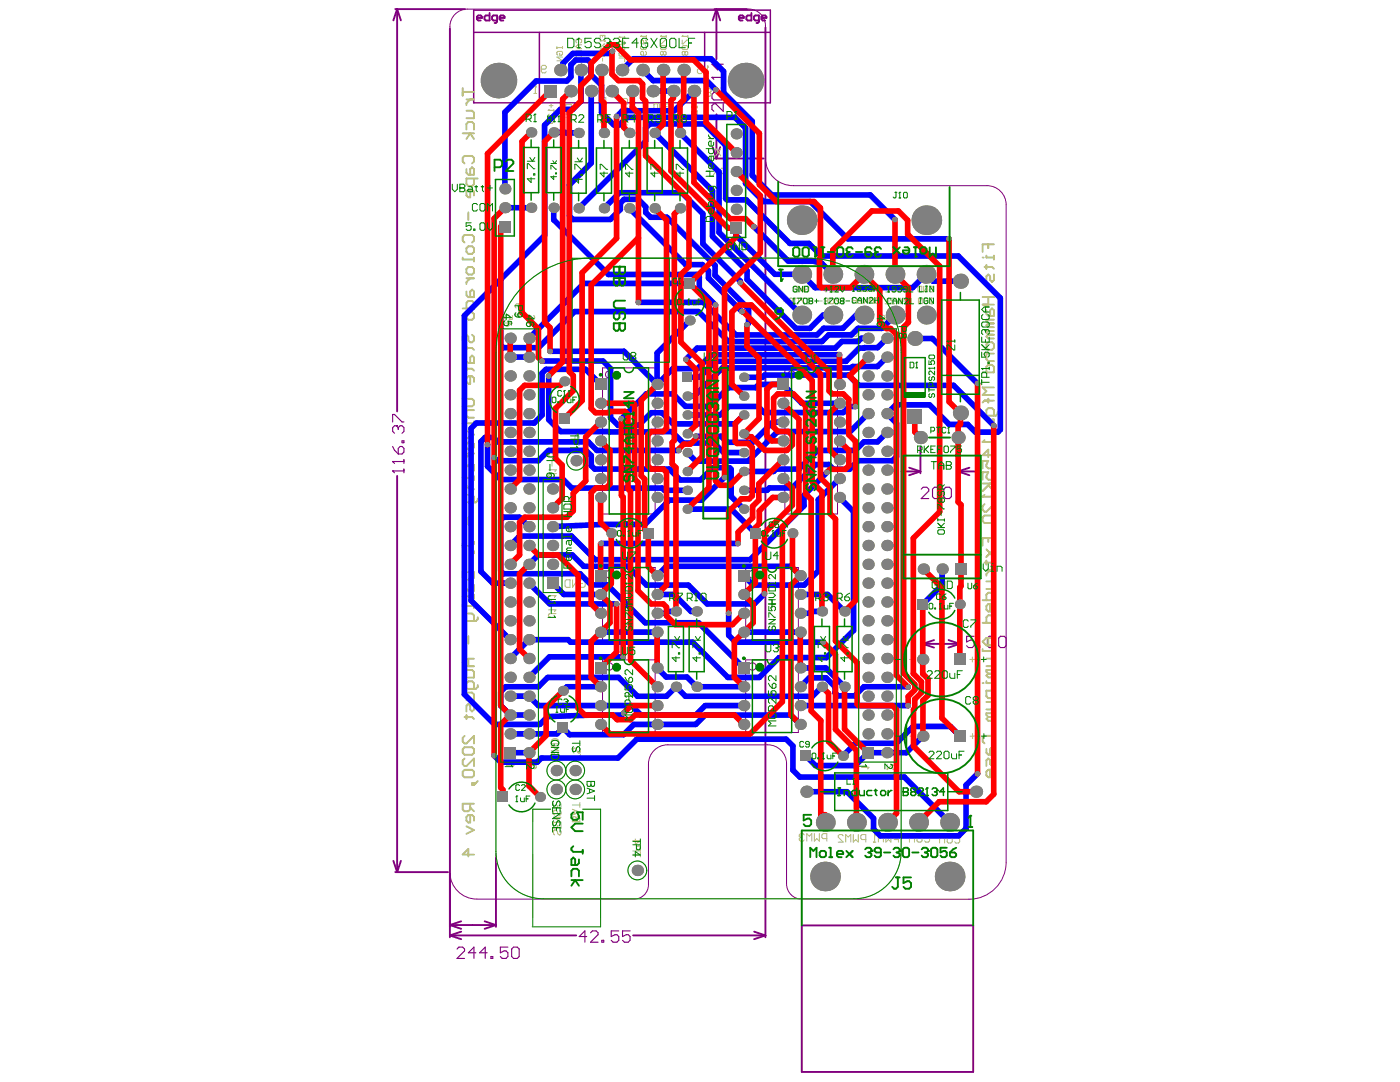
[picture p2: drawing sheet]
<svg xmlns="http://www.w3.org/2000/svg" width="279mm" height="216mm" viewBox="0 0 279 216" stroke-linecap="round" stroke-linejoin="round" font-family="sans-serif">
<path d="M124.8 88h1.4M125.5 87.2v1.5M161.1 88h1.5M161.9 87.2v1.5M125.5 119.8v1.4M154.1 119.8v1.4M124.8 138.9h1.4M124.8 120.5h1.4M125.5 138.2v1.5M153.3 138.9h1.5M153.3 120.5h1.5M154.1 138.2v1.5" fill="none" stroke="#008000" stroke-width=".2"/>
<g fill="none" stroke="#800080" stroke-width=".2">
<path d="M152.8 31.6v-26.5a3.3 3.3 0 0 0-3.3-3.3h-56.2a3.5 3.5 0 0 0-3.5 3.5v168.7a5.4 5.4 0 0 0 5.4 5.4h31.3a2.87 2.87 0 0 0 2.9-2.9v-24.1a3.8 3.8 0 0 1 3.9-3.8h19.9a3.8 3.8 0 0 1 3.8 3.8v24a3.1 3.1 0 0 0 3 3h33.4a7.4 7.4 0 0 0 7.4-7.4v-131.1a3.8 3.8 0 0 0-3.8-3.9h-38.6M152.8 31.6h.1M152.8 31.6a5.5 5.5 0 0 0 5.6 5.4M158.4 37h.1M120.2 73.4h10.6v29.2h-10.6zM156.6 73.4h10.5v29.2h-10.5zM120.2 113.2h10.6v14.5h-10.6zM148.8 113.2h10.5v14.5h-10.5zM120.2 131.7h10.6v14.5h-10.6zM148.8 131.7h10.5v14.5h-10.5z"/>
<circle cx="121.6" cy="74.7" r=".74"/>
<circle cx="158" cy="74.7" r=".74"/>
<circle cx="121.6" cy="114.6" r=".74"/>
<circle cx="150.2" cy="114.6" r=".74"/>
<circle cx="121.6" cy="133" r=".74"/>
<circle cx="150.2" cy="133" r=".74"/>
</g>
<g fill="none" stroke="#800080" stroke-width=".38">
<path d="M78.9 1.8h13.9M79.3 1.8l-.8 2.3M79.3 1.8v80.3M79.3 1.8l.7 2.3M89.8 5.7v181.3M95.2 3.6h1v-.3l-.3-.2h-.5l-.2 .2v.5l.2 .3h.5M97.7 2.6v1.5h-.8l-.2-.3v-.5l.2-.2h.8M99.2 4.1h-.8l-.2-.3v-.5l.2-.2h.8v1.2l-.3 .3h-.2M99.7 3.6h1v-.3l-.2-.2h-.5l-.3 .2v.5l.3 .3h.5M142.6 1.8h6.5M143 1.8v10M143 1.8l-.8 2.3"/>
<path d="M143 1.8l.7 2.3M147.4 3.6h1.1v-.3l-.3-.2h-.5l-.3 .2v.5l.3 .3h.5M150 2.6v1.5h-.8l-.2-.3v-.5l.2-.2h.8M151.5 4.1h-.8l-.2-.3v-.5l.2-.2h.8v1.2l-.3 .3h-.2M152 3.6h1v-.3l-.3-.2h-.5l-.2 .2v.5l.2 .3h.5M152.8 5.5v181.5M142.2 29.4l.8 2.2M142.6 31.6h9.8M143 22.8v8.8M143.7 29.4l-.7 2.2M79.3 94.9v79.1M179.9 94.1h3.8"/>
<path d="M181.4 93.3l2.3 .8M183.7 89.2v5.3M183.7 94.1l-2.3 .7M191.2 94.1h3.8M191.2 94.1l2.3 .7M191.2 89.2v5.3M193.5 93.3l-2.3 .8M184.2 122.1v6.7M184.2 128.5h7.4M184.2 128.5l2.2 .7M186.4 127.7l-2.2 .8M189.3 127.7l2.3 .8"/>
<path d="M191.6 122.1v6.7M191.6 128.5l-2.3 .7M78.5 171.8l.8 2.2M78.9 174h10.5M80 171.8l-.7 2.2M99 170.4v14.6M89.8 184.6h9.2M89.8 186.7l2.2 .7M89.8 184.6l2.2 .7M89.8 186.7h25.2M92 183.8l-2.2 .8M92 185.9l-2.2 .8"/>
<path d="M96.7 183.8l2.3 .8M99 184.6l-2.3 .7M126.3 186.7h26.5M150.5 185.9l2.3 .8M152.8 186.7l-2.3 .7M160 184.7h34.2v29.2h-34.2z"/>
</g>
<path d="M94.5 2h59.2v18.5h-59.2zM94.5 6.5h59.2M107.7 6.5v14M140.6 6.5v14" fill="none" stroke="#800080" stroke-width=".3"/>
<g fill="none" stroke="#800080" stroke-width=".23">
<path d="M142.1 15.4h.1M142.1 18.8l.4-.4h1.5l.3 .4v.8l-.3 .4h-1.5l-.4-.4zM142.1 15.4h2.2M142.1 15.4l.4 .4M143.2 12.4v1.5l-1.1-1.1h2.2M144 17.3h.3v.4h-.3zM144.3 15.1v.7M144.3 20.7v1.5l-1.5-1.5h-.3l-.4 .4v.7l.4 .4M78.4 94h.1M78.4 92.1h.1M78.4 94h2.2M78.4 94l.3 .3"/>
<path d="M78.4 92.1h2.2M78.4 92.1l.3 .4M78.4 89.1l.3 .7 .8 .8M78.4 84.2v-1.5h.3l1.5 1.5h.4M79.1 85h.1M79.1 85h-.4l-.3 .3v.8l.3 .4M79.1 85l.4 .3M79.5 85.3l.4-.3h.3l.4 .3v.8l-.4 .4M79.5 89.5l.4-.4h.3l.4 .4v.7l-.4 .4h-.7zM79.5 85.3v.4M80.2 88h.4v.3h-.4zM80.6 91.7v.8"/>
<path d="M80.6 93.6v.7M183.8 97.6l.4-.4h.8l.4 .4v.4l-1.6 1.5h1.6M186.1 97.6l.4-.4h.7l.4 .4v1.5l-.4 .4h-.7l-.4-.4zM188.4 97.6l.3-.4h.8l.4 .4v1.5l-.4 .4h-.8l-.3-.4zM194.4 127h-1.5v1.1l.8-.4h.3l.4 .4v.7l-.4 .4h-.7l-.4-.4M195.2 128.8h.3v.4h-.3zM197 127.3l.4-.3h.8l.3 .3v1.5l-.3 .4h-.8l-.4-.4zM199.3 127.3l.4-.3h.7l.4 .3v1.5l-.4 .4h-.7l-.4-.4zM91.2 189.4l.4-.4h.7l.4 .4v.3l-1.5 1.5h1.5M95 190.1h-1.5l1.1-1.1v2.2M97.2 190.1h-1.5l1.1-1.1v2.2M98 190.9h.4v.3h-.4z"/>
<path d="M101.4 189h-1.5v1.1l.7-.4h.4l.4 .4v.8l-.4 .3h-.8l-.3-.3M102.1 189.4l.4-.4h.7l.4 .4v1.5l-.4 .3h-.7l-.4-.3zM117.1 186.9h-1.5l1.1-1.2v2.3M117.9 186.1l.3-.4h.8l.4 .4v.4l-1.5 1.5h1.5M120.1 187.6h.4v.4h-.4zM123.5 185.7h-1.5v1.2l.7-.4h.4l.4 .4v.7l-.4 .4h-.7l-.4-.4M125.7 185.7h-1.5v1.2l.8-.4h.4l.3 .4v.7l-.3 .4h-.8l-.4-.4"/>
</g>
<g fill="none" stroke="#c0c073" stroke-width=".2">
<path d="M106.6 18.7h.5M106.8 17.1h.1M106.8 17.1v1.6M106.8 17.1l.3 .3M108 13.8h.8l.2-.3v-.2l-.2-.3h-.5l-.3 .3v1l.3 .2h.5l.2-.2M111.1 9.3v.4M111.1 9.5h1.2M111.7 10.6v.4h.4l.2-.2v-.4l-.2-.1h-.8l-.2 .1v.4l.2 .2M112.3 9.3v.4M112.3 11.4h-1.2l1.2 .7h-1.2M114.9 12.3h1.2v.8M115.1 8.6l-.2-.2v-.4l.2-.2h.8l.2 .2v.4l-.2 .2"/>
<path d="M115.1 11.2l-.2 .2v.4l.2 .1h.2l.8-.7v.7M115.5 8.9v.8M116.1 8.9h-.8l-.4 .4 .4 .4h.8M116.1 10.1h-1.2l1.2 .7h-1.2M119.8 8.2h.1M119.8 7.7v-.6h.9v.6M119.8 8.8v.6l.9-.6M119.8 8.2h.9M119.9 9.7h.7l.1 .5-.1 .1h-.7l-.1-.1zM119.9 8l-.1 .2M120.3 10.8l-.2-.1-.3 .1 .1 .5 .4-.2M120.3 10.8l.1-.1 .3 .1-.1 .5-.3-.2"/>
<path d="M120.3 7.1v.3M120.3 10.8v.3M120.3 11.6v.6M120.3 19.5v.3M120.7 8v.3M123.5 7.4h.1M123.5 11.6h1.2v.7M123.5 7.4h1.2M123.7 7.2l-.2 .2M123.7 9.3l-.2 .2v.4l.4 .2M123.9 10.1h.1M124.1 9.7v.2"/>
<path d="M124.1 9.9l-.2 .2M124.5 8.2l.2 .2v.3l-.2 .2h-.8l-.2-.2v-.3l.2-.2 .4 .2v.5M124.5 9.3l.2 .2v.4l-.2 .2-.4-.2M124.5 10.4l.2 .2v.4l-.2 .2h-.8l-.2-.2v-.4l.2-.2 .4 .2v.6M124.7 7.2v.4M127.9 7.2h.1M127.9 11.4h1.1M127.9 12.1h1.1M127.9 7.2h1.1M128.1 9.1l-.2 .2v.4l.3 .2M128.1 7.1l-.2 .1M128.2 9.9h.1"/>
<path d="M128.4 9.5v.2M128.4 11.4v.7M128.4 9.7l-.2 .2M128.8 10.3l.2 .1v.4l-.2 .2h-.7l-.2-.2v-.4l.2-.1 .3 .1v.6M128.8 8l.2 .2v.4l-.2 .1h-.7l-.2-.1v-.4l.2-.2 .3 .2v.5M128.8 9.1l.2 .2v.4l-.2 .2-.4-.2M129 7.1v.3M131.8 7.2h.1M131.8 9.3l.2-.2h.8l.1 .2v.4l-.1 .2h-.8l-.2-.2zM131.8 7.2h1.1M131.8 8v.7h.2l.8-.7h.1M132 7.1l-.2 .1"/>
<path d="M132.4 10.4l-.2-.1-.4 .1v.4l.2 .2 .4-.2M132.4 10.4l.2-.1 .3 .1v.4l-.1 .2-.4-.2M132.4 10.4v.4M132.4 11.4v.7M132.9 7.1v.3M136.1 7.2h.1M136.1 7.2h1.2M136.1 8v.7h.2l.8-.7h.2M136.1 9.3l.2-.2h.8l.2 .2v.4l-.2 .2h-.8l-.2-.2zM136.3 7.1l-.2 .1M136.3 11.8h.8M136.7 10.4l-.2-.1-.4 .1v.4l.2 .2 .4-.2"/>
<path d="M136.7 10.4l.2-.1 .4 .1v.4l-.2 .2-.4-.2M136.7 10.4v.4M136.7 11.4v.7M137.3 7.1v.3M139.2 13.2h1v.7l-.5-.2h-.3l-.2 .2v.5l.2 .3h.5l.3-.3M140.9 14.7h.5M141.2 18.4l-.3-.2v-.3l.3-.2h.5l.2 .2v.3l-.2 .2M141.2 18.4l-.3 .3v.2l.3 .3h.5l.2-.3v-.2l-.2-.3M141.2 18.4h.5M141.2 13.2h.1M141.2 13.2v1.5M141.2 13.2l.2 .2"/>
<path d="M109.4 22h.1M109.4 22h1.1M109.4 23.9h.8l.3 .4-.3 .3h-.8M109.6 22.8l-.2 .2v.3l.2 .2h.2l.7-.7v.7M109.6 21.1h.8M109.6 21.8l-.2 .2M110 20.7v.8M110.5 21.8v.4M112.9 20.7v.4M112.9 20.9h1.1M113.5 22v.4h.4l.1-.2v-.4l-.1-.2h-.8l-.2 .2v.4l.2 .2M114 22.8h-1.1l1.1 .7h-1.1"/>
<path d="M114 20.7v.4M119.8 20.8h.1M119.8 20.2v-.7h1.1v.7M119.8 21.5v.8h.2l.7-.8h.2M119.8 22.8l.2-.1h.7l.2 .1v.4l-.2 .2h-.7l-.2-.2zM119.8 20.8h1.1M120 20.6l-.2 .2M120 25.3h.7M120.3 24l-.1-.2-.4 .2v.3l.2 .2 .3-.2M120.3 24l.2-.2 .4 .2v.3l-.2 .2-.4-.2M120.3 24v.3M120.3 24.9v.8"/>
<path d="M120.9 20.6v.4M124.1 24.2h1.1M124.1 24.9h1.1M124.3 23l-.2 .2v.4l.2 .2h.2l.7-.8v.8M124.3 20.4l-.2-.2v-.4l.2-.2h.7l.2 .2v.4l-.2 .2M124.7 20.8v.7M124.7 24.2v.7M125.2 20.8h-.7l-.4 .4 .4 .3h.7M125.2 21.9h-1.1l1.1 .8h-1.1M130.5 20.9l.2-.2h.6v1.1h-.6l-.2-.2zM131.6 20.7v1.1l.8-1.1v1.1M132.8 20.9l.2-.2h.3l.2 .2v.7l-.2 .2h-.3l-.2-.2v-.3h.3"/>
<path d="M138 21.3h.1M138 21.3h1.1M138 23.2h.8l.3 .4-.3 .4h-.8M138.2 20.4h.8M138.2 22.1l-.2 .2v.4l.2 .1h.2l.7-.7v.7M138.2 21.2l-.2 .1M138.6 20v.8M139.1 21.2v.3M142.3 33.6l1 1.5M142.8 29.6l1 1.5M143.3 33.6l-1 1.5M143.8 29.6l-1 1.5"/>
<path d="M144.3 34.6l-.5 .5M144.3 29.6h1M144.8 34.6h-.8l-.2-.3v-.5l.2-.2h.8v1.5M144.8 29.6v1.5M114.2 51.5h19.4v20.8h-19.4zM117.8 51.5h43.2M144.5 48.9h.7v1.5h-.7l-.3-.3v-1zM145.7 48.9v1.5l1-1.5v1.5M147.2 49.1l.3-.2h.5l.2 .2v1l-.2 .3h-.5l-.3-.3v-.5h.5M156.7 59.7v.7M158.4 57.3l.2-.2h.6v1.2h-.6l-.2-.2zM158.6 59.7l.2-.2h.4l.2 .2v.7l-.2 .2h-.4l-.2-.2z"/>
<path d="M159.5 57.1v1.2l.8-1.2v1.2M160.5 59.5h-.7v.2l.7 .7v.2M160.7 57.3l.1-.2h.4l.2 .2v.8l-.2 .2h-.4l-.1-.2v-.4h.3M161.3 59.5h.1M161.3 59.5v1.1M161.3 59.5l.1 .2M164.5 57.1v.8l.3 .4 .4-.4v-.8M165.6 59.7l.2-.2h.4l.2 .2v.7l-.2 .2h-.4l-.2-.2zM166.3 57.3l-.1-.2h-.4l-.2 .2v.2l.7 .8h-.7M166.9 58.3h.4M167.1 57.1h.1M167.1 57.1v1.2"/>
<path d="M167.1 57.1l.2 .2M167.5 59.5h-.7v.2l.7 .7v.2M167.7 57.7h.7M168 57.3v.8M168.3 59.5h.1M168.3 59.5v1.1M168.3 59.5l.1 .2M177.4 59.5v1.1h-.8M177.5 57.1v1.2h-.7M177.9 57.7h.6l.2-.2-.2-.4h-.4l-.2 .2v.8l.2 .2h.4l.2-.2M178.5 59.7l-.2-.2h-.4l-.1 .2v.2l.7 .7h-.7M178.9 59.5v1.1l.7-1.1v1.1"/>
<path d="M179 57.5h.1M179 57.5l.2 .2M179.2 57.7l-.2 .2 .2 .4h.4l.2-.2M179.2 57.7h.2M179.8 57.3l-.2-.2h-.4l-.2 .4M180.2 57.7h.5l.2-.2-.2-.4h-.4l-.1 .2v.8l.1 .2h.4l.2-.2M181.1 59.7l.2-.2h.4l.2 .2v.7l-.2 .2h-.4l-.2-.2M181.5 58.3h.4M181.7 57.1h.1M181.7 57.1v1.2M181.7 57.1l.2 .2M183.2 57.3l.2-.2h.6v1.2h-.6l-.2-.2z"/>
<path d="M183.3 59.5v1.1l.7-1.1v1.1M184.3 57.1v1.2l.8-1.2v1.2M184.4 59.7l.2-.2h.4l.2 .2v.7l-.2 .2h-.4l-.2-.2v-.3h.4M185.5 57.3l.2-.2h.3l.2 .2v.8l-.2 .2h-.3l-.2-.2v-.4h.3M185.7 59.5h.4M185.9 59.5v1.1M99 70.3v99.6M99.9 65.6h7.6v86.5h-7.6zM101.3 64.1v1.1l1-.7h-1.5M102.3 63v.7l-.7 .1a.53 .53 0 0 0 0-.8 .53 .53 0 0 0-.8 .1 .53 .53 0 0 0 .3 .7M102.8 62.9h1.5v-.7a.39 .39 0 0 0-.4-.4 .39 .39 0 0 0-.4 .4v.7M103.8 60.6a.71 .71 0 0 0-1 .6l.2 .2"/>
<path d="M105.7 64.1v1.1l1-.7h-1.5M106.5 63l.1 .1a.49 .49 0 0 1-.2 .7h-.7M156.4 60.1h.7M157.7 60.1l-.2 .1 .2 .4h.4l.2-.2-.2-.3M157.7 60.1l-.2-.2 .2-.4h.4l.2 .2-.2 .4M157.7 60.1h.4M161.1 60.6h.3M163.4 60.1h.7M164.7 60.1l-.2 .1 .2 .4h.4l.2-.2-.2-.3M164.7 60.1l-.2-.2 .2-.4h.4l.2 .2-.2 .4M164.7 60.1h.4M168.1 60.6h.3"/>
<path d="M169.6 68.5h1.5v-.6a.39 .39 0 0 0-.4-.4 .39 .39 0 0 0-.4 .4v.6M169.7 66.3l.2-.1a.75 .75 0 0 1 .7 .9h.3a.51 .51 0 0 0 0-.8l-.3 .1-.2 .4a.43 .43 0 0 1-.4 .4 .43 .43 0 0 1-.4-.3zM171.4 65.6h7.5v86.5h-7.5zM176.2 64.1v1.1l1-.8h-1.5M177 63h.1a.49 .49 0 0 1-.2 .8h-.7M179.8 70.3v99.6M180 60.1h.8M180 60.6v-.7l.4-.4 .4 .4v.7M185.7 60.6h.4M108.4 95.7h3.8v22.5h-3.8zM109.5 93.8h1.5l-.3 .3M110.2 91.7v1.3"/>
<path d="M110.8 90.4l.2 .1a.49 .49 0 0 1-.3 .7l-.7 .1M111 94.5l-1.3 .1-.2 .2 .1 .3 .4 .1M114 88.4h1.5M114 87.7h1.5v-.6a.39 .39 0 0 0-.4-.4 .39 .39 0 0 0-.3 .4v.6M114 86h1.5l-.2 .4M115.5 87.9v1M109.4 118.9h1.6l-.3 .3M110.1 119.7v1.3M109.4 121.7h1.6l-.3 .4M111 122.4l-1.4 .1-.2 .2 .1 .3 .4 .2M181.5 131.6h1M193.6 131.6h1"/>
<path d="M194.1 131.1v1M105.5 152.5v1l.7-.7 .5-.3 .2 .2 .1 .4-.4 .3M110.2 147.6l.4-.2 .7 .2 .2 .3v.5h-1.5v-.5zM111.2 150.2a.55 .55 0 0 1 .3 .6 .55 .55 0 0 1-.6 .5h-.3a.54 .54 0 0 1-.6-.6 .54 .54 0 0 1 .6-.5v.3M111.5 148.8h-1.5l1.5 1h-1.5M114.3 150.9h1.5M115.6 149.3a.57 .57 0 0 1 .3 .5 .57 .57 0 0 1-.4 .5l-.2-.2-.3-.7-.4-.1a.66 .66 0 0 0 0 1M115.8 150.4v1M171.9 153.1h1.5l-.2 .4M177 152.6v1l.8-.7 .5-.3 .2 .2v.4l-.3 .3M181.6 146.9h1M193.6 146.9h1"/>
<path d="M194.1 146.4v1M106.3 170.5v12.6M108.4 179.3h62M109.9 161.5h-3.6v2.4M110.5 160.4v.9h1.5v-.9M110.5 164.3v1h1.5v-1M111.3 160.7v.6M111.3 164.7v.6M111.8 165.6a.57 .57 0 0 1 .2 .5 .57 .57 0 0 1-.4 .5l-.2-.1-.3-.8-.4-.1a.66 .66 0 0 0 0 1M111.8 161.7a.57 .57 0 0 1 .2 .5 .57 .57 0 0 1-.4 .5l-.2-.2-.3-.7-.4-.1a.66 .66 0 0 0 0 1M112 163.1h-1.5l1.5 1h-1.5M114.2 161.5l1.5 .6-1.5 .5"/>
<path d="M114.2 160.6h1.5M114.4 163h.1a.39 .39 0 0 1 .5 .3l.2-.3h.4l.1 1h-1.5zM114.7 161.7v.7M115 163.3v.7M115.7 160.1v1M116.3 161.5h3.6v21.6M126.3 170.5h1.5M126.3 169.8h1.5v-.6a.39 .39 0 0 0-.4-.4 .39 .39 0 0 0-.4 .4v.6M126.8 167.4v1.1l1-.8h-1.5M127.8 170v1M168.3 166.8l-.3-.3h-.5l-.2 .3v.2l1 1h-1M168.8 168v-1.5l.5 .5 .5-.5v1.5"/>
<path d="M170.3 166.5v1.5l.5-.5 .5 .5v-1.5M172.8 167.5h-.8l-.2-.2v-.5l.2-.3h.8v1.5M181.5 168v-1.5l.5 .5 .5-.5v1.5M183 166.8l.3-.3h.5l.2 .3v1l-.2 .2h-.5l-.3-.2zM184.5 166.8l.3-.3h.5l.2 .3v1l-.2 .2h-.5l-.3-.2M187.5 168.2v-1.5l.5 .5 .5-.5v1.5M189 167l.3-.3h.5l.2 .3v1l-.2 .2h-.5l-.3-.2zM190.5 167l.3-.3h.5l.2 .3v1l-.2 .2h-.5l-.3-.2"/>
<circle cx="103.8" cy="61" r=".47"/>
<circle cx="105.7" cy="63.4" r=".47"/>
<circle cx="176.2" cy="63.4" r=".47"/>
<circle cx="110" cy="90.8" r=".47"/>
</g>
<g fill="none" stroke="#c0c073" stroke-width=".38">
<path d="M92.3 17.6v1.5M92.3 18.3h2.3M93.1 19.8h1.5M93.8 19.8l-.7 .8v.4M92.3 26.6h2.3M92.7 32.6l-.4-.4v-.7l.4-.4h1.5l.4 .4v.7l-.4 .4M93.1 25.8v-1.1l.4-.4h.7l.4 .4v1.1M93.1 33.7v.8l.4 .4h1.1v-1.2l-.4-.3-.4 .3v1.2M93.1 22.1h1.1l.4 .4v1.1h-1.5M93.1 27.7l.7-1.1 .8 1.1M93.8 37.9v1.5h-.3l-.4-.4v-.8l.4-.3h.7l.4 .3v.8M94.6 35.6v1.1l-.4 .4h-.7l-.4-.4v-1.1h2.2"/>
<path d="M92.3 51.4v.4h2.3M92.7 48.4l-.4-.4v-.7l.4-.4h1.5l.4 .4v.7l-.4 .4M93.1 49.5l.4-.4h.7l.4 .4v.8l-.4 .4h-.7l-.4-.4zM93.1 53.7l.4-.4h.7l.4 .4v.7l-.4 .4h-.7l-.4-.4zM93.1 58.2v.7l.4 .4h1.1v-1.1l-.4-.4-.4 .4v1.1M93.1 55.5h1.5M93.5 42.4v1.5M93.8 55.5l-.7 .8v.4M94.6 51.4v.8M92.3 61.5h2.3v-1.1l-.4-.4h-.7l-.4 .4v1.1M92.3 79.6h1.9l.4 .4v.7l-.4 .4h-1.9M92.7 69.4h1.5l.4 .4"/>
<path d="M92.7 73.6h1.5l.4 .3M93.1 62.7l.4-.4h.7l.4 .4v.7l-.4 .4h-.7l-.4-.4zM93.1 69.1v.7M93.1 71.3v.8l.4 .3h1.1v-1.1l-.4-.4-.4 .4v1.1M93.1 73.2v.7M93.8 75.1v1.5h-.3l-.4-.4v-.7l.4-.4h.7l.4 .4v.7M94.2 66.8l.4 .4v.7l-.4 .4h-.4l-.3-.4v-.7l-.4-.4h-.4l-.4 .4v.7l.4 .4M93.1 84.1v.4h1.5M94.6 81.8h-1.5v1.2l.4 .3h1.1M94.6 84.1v.7"/>
</g>
<circle cx="92.3" cy="84.5" r=".19" fill="#c0c073"/>
<path d="M93.1 86l1.5 .7-1.5 .8M93.1 95v.4h1.5M93.1 90.5h1.5M93.8 88.2v1.5h-.3l-.4-.3v-.8l.4-.4h.7l.4 .4v.8M93.8 90.5l-.7 .7v.4M94.6 92.7v1.2l-.4 .3-.4-.3v-.8l-.3-.4-.4 .4v1.1M94.6 95v.7" fill="none" stroke="#c0c073" stroke-width=".38"/>
<circle cx="92.3" cy="95.4" r=".19" fill="#c0c073"/>
<path d="M92.7 97.2h1.5l.4 .4M93.1 96.9v.7M93.1 98.7h1.1l.4 .4v1.2M95.3 99.5v.4l-.3 .4h-1.9M92.3 114.2h2.3v1.1l-.4 .4h-1.5l-.4-.4zM92.3 108.5v.8M93.1 116.8v.7l.4 .4h1.1v-1.1l-.4-.4-.4 .4v1.1M93.1 118.7v.3h1.5M93.5 103.3v1.5M94.2 107.8l.4 .3v.4l-.4 .4h-1.9M94.2 110h.4v.4h-.4zM94.6 118.7v.7" fill="none" stroke="#c0c073" stroke-width=".38"/>
<circle cx="92.3" cy="119" r=".19" fill="#c0c073"/>
<g fill="none" stroke="#c0c073" stroke-width=".38">
<path d="M196.9 51v.4h1.5M197.2 48.8v.7M198.4 48.8h-2.3v1.5M198.4 51v.8M92.3 120.5v.4h2.3M93.1 122.4h1.1l.4 .4v1.1M93.1 133.7h1.1l.4 .4v1.1h-1.5M93.1 138.2h1.1l.4 .4v1.1h-1.5M93.5 126.9v1.5M93.5 131.4v1.5M94.6 120.5v.8M94.6 131.4h-1.5l-.8 .8 .8 .7h1.5"/>
<path d="M95.3 136.7v.4l-.3 .4h-1.9v-1.2l.4-.4h.7l.4 .4v1.2M95.3 123.2v.3l-.3 .4h-1.9M92.7 146.8l-.4 .4v.8l.4 .3h.4l1.5-1.5v1.5M92.7 149.1h1.5l.4 .4v.7l-.4 .4h-1.5l-.4-.4v-.7zM92.7 151.4l-.4 .3v.8l.4 .4h.4l1.5-1.5v1.5M92.7 153.6h1.5l.4 .4v.7l-.4 .4h-1.5l-.4-.4v-.7zM92.7 143.1h1.5l.4 .4M93.1 142.7v.8M94.2 156.2h.4v.4h-.4zM94.6 140.5v1.1l-.4 .4-.4-.4v-.8l-.3-.3-.4 .3v1.2M95.3 155.9l-.7 .7M93.1 164.9l1.5 .7-1.5 .8"/>
<path d="M93.8 162.6v1.5h-.3l-.4-.3v-.8l.4-.4h.7l.4 .4v.8M93.8 160.4v1.1l-.3 .4h-.8l-.4-.4v-1.1h2.3M93.8 161.1l.8 .8M94.6 170.5h-2.3l1.2-1.1v1.5"/>
</g>
<g fill="none" stroke="#c0c073" stroke-width=".2">
<path d="M170.2 60h.7M170.2 59.4v1.1M170.3 57.6h.8M170.3 57.1v1.1M170.9 59.4v1.1M171.1 57.1v1.1M171.5 57.6h.5l.2-.2-.2-.3h-.3l-.2 .1v.8l.2 .2h.3l.2-.2M172.1 59.6l-.2-.2h-.4l-.2 .2v.2l.8 .7h-.8M172.4 59.4v1.1l.8-1.1v1.1M172.6 57.4h.1M172.6 57.4l.2 .2M172.8 57.6l-.2 .2 .2 .4h.4l.1-.2"/>
<path d="M172.8 57.6h.2M173.3 57.2l-.1-.1h-.4l-.2 .3M173.6 60h.7M173.7 57.6h.6l.2-.2-.2-.3h-.4l-.2 .1v.8l.2 .2h.4l.2-.2M174.7 59.6l.2-.2h.4l.2 .2v.8l-.2 .1h-.4l-.2-.1M175 58.2h.4M175.2 57.1h.1M175.2 57.1v1.1M175.2 57.1l.2 .1M173.6 60.5v-.7l.3-.4 .4 .4v.7M112.8 115.9l.2-.2h.8v1.5h-.8l-.2-.3zM114.3 115.7v1.5l1-1.5v1.5"/>
<path d="M115.8 115.9l.2-.2h.5l.3 .2v1l-.3 .3h-.5l-.2-.3v-.5h.5M101.1 152.7h1.5l-.3 .4M159.5 166.8h.1M159.5 166.8l.3 .3M159.8 167.1l-.3 .2v.3l.3 .2h.5l.2-.2M159.8 167.1h.2M160.5 166.6l-.2-.3h-.5l-.3 .3v.2M161 167.8v-1.5l.5 .5 .5-.5v1.5M162.5 166.3v1.5l.5-.5 .5 .5v-1.5M165 167.3h-.7l-.3-.2v-.5l.3-.3h.7v1.5M174.3 168h.5M174.5 166.5h.1"/>
<path d="M174.5 166.5v1.5M174.5 166.5l.3 .3M175.3 168v-1.5l.5 .5 .5-.5v1.5M176.8 166.5v1.5l.5-.5 .5 .5v-1.5M179.3 167.5h-.7l-.3-.2v-.5l.3-.3h.7v1.5"/>
</g>
<circle cx="196.1" cy="51.4" r=".19" fill="#c0c073"/>
<g fill="none" stroke="#c0c073" stroke-width=".38">
<path d="M196.1 59.3h2.3M196.5 53.3h1.5l.4 .3M196.9 52.9v.7M197.2 59.3v1.5M198.4 54.8v1.1l-.4 .4-.4-.4v-.8l-.4-.3-.3 .3v1.2M196.1 74.3h2.3v-1.1l-.4-.4h-.8l-.3 .4v1.1M196.1 60.8h2.3M196.9 61.9v.8l.3 .3h1.2v-1.1l-.4-.4-.4 .4v1.1M196.9 68.7l.3-.4h.8l.4 .4v.7l-.4 .4h-.8l-.3-.4zM197.2 79.6v.7M197.2 64.5h1.2M197.2 64.5l-.3 .4 .3 .4h1.2"/>
<path d="M197.2 66.8h1.2M197.2 66.8l-.3 .4 .3 .3h1.2M198.4 63.8h-1.5v.4l.3 .3M198.4 66h-1.5v.4l.3 .4M198.4 70.5h-1.5v1.2l.3 .3h1.2M198.4 77.3h-2.3l.8 .8-.8 .7h2.3M198.4 79.9h-1.9l-.4 .4M196.1 88.2h2.3M198 83.7h.4v.4h-.4zM198.4 87.8v.8M199.1 82.2v.4l-.4 .3h-1.8v-1.1l.3-.4h.8l.4 .4v1.1"/>
</g>
<circle cx="196.1" cy="88.2" r=".19" fill="#c0c073"/>
<path d="M196.1 96.5h2.3M196.1 99.1h2.3M196.5 87.8l-.4 .4M197.2 96.9l1.2 1.1M197.6 96.5l-1.5 1.5M198 92l.4 .3v.8l-.4 .4h-.8l-.3-.4v-.4l.3-.7h-1.1v1.5M198 94.2l.4 .4v.7l-.4 .4h-.8l-.3-.4v-.3l.3-.8h-1.1v1.5M198.4 90.8h-2.3l1.1-1.1v1.5M198.4 98.7v.8" fill="none" stroke="#c0c073" stroke-width=".38"/>
<circle cx="196.1" cy="99.1" r=".19" fill="#c0c073"/>
<g fill="none" stroke="#c0c073" stroke-width=".38">
<path d="M196.5 98.7l-.4 .4M196.1 108.9v-1.5h2.3v1.5M196.1 119.8h2.3v-1.2l-.4-.3h-.8l-.3 .3v1.2M196.5 100.6l-.4 .4v.7l.4 .4h.4l1.5-1.5v1.5M196.5 102.9h1.5l.4 .3v.8l-.4 .4h-1.5l-.4-.4v-.8zM196.5 112.3h1.5l.4 .3M196.9 116h1.1l.4 .4v1.1h-1.5M196.9 109.6l1.5 1.5M196.9 111.9v.7M196.9 113.8h1.5M197.2 107.4v.7M197.6 113.8l-.7 .7v.4"/>
<path d="M198.4 109.6l-1.5 1.5M196.1 124.3h2.3v-1.1l-.4-.4h-.8l-.3 .4v1.1M196.1 129.5v.4h2.3M196.9 131.4h1.1l.4 .4v1.1h-1.5M196.9 135.9v.4h1.5M197.2 127.3v1.5M197.2 134.4h1.2M197.2 134.4l-.3 .4 .3 .4h1.2M197.6 120.5v1.5h-.4l-.3-.3v-.8l.3-.4h.8l.4 .4v.8M198.4 129.5v.8M198.4 135.9v.8M198.4 133.7h-1.5v.4l.3 .3"/>
<path d="M198.4 127.3h-1.5l-.8 .7 .8 .8h1.5"/>
</g>
<circle cx="196.1" cy="136.3" r=".19" fill="#c0c073"/>
<path d="M198.4 137.8h-1.5v1.1l.3 .4h1.2M196.5 148.3l-.4-.3v-.8l.4-.4h1.5l.4 .4v.8l-.4 .3M196.9 149.5v.7l.3 .4h1.2v-1.1l-.4-.4-.4 .4v1.1M196.9 140.1h1.1l.4 .3v1.2h-1.5M197.2 143.1h1.2M197.2 143.1l-.3 .3 .3 .4h1.2M197.6 153.6v1.5h-.4l-.3-.4v-.7l.3-.4h.8l.4 .4v.7M198.4 142.3h-1.5v.4l.3 .4M198.4 151.3v1.2l-.4 .3-.4-.3v-.8l-.4-.4-.3 .4v1.1" fill="none" stroke="#c0c073" stroke-width=".38"/>
<g fill="none" stroke="#c0c073" stroke-width=".2">
<path d="M117.8 51.5a18.8 18.8 0 0 0-18.8 18.8M161 51.5a18.8 18.8 0 0 1 18.8 18.8M99 169.9a9.4 9.4 0 0 0 9.4 9.4M179.8 169.9a9.4 9.4 0 0 1-9.4 9.4"/>
<circle cx="115" cy="91.9" r="1.88"/>
<circle cx="111" cy="157.5" r="1.88"/>
<circle cx="111" cy="153.8" r="1.88"/>
<circle cx="114.8" cy="157.5" r="1.88"/>
<circle cx="114.8" cy="153.8" r="1.88"/>
<circle cx="127.2" cy="173.7" r="1.88"/>
</g>
<g fill="none" stroke="#00f" stroke-width="1.1">
<path d="M115.9 14v6.2l-1.6 1.6h-2.5l-3.1 3.2v22l-16 16v75.5l6 6.1h9l1.6-1.6 8.9-.3h5.9l.4-.4M118 18.2v14.3l-4.3 4.4v6.2l.6 .7h7.5l2-2v-1.3l.8-.7h2.8l1.5 1.5v1.1l.9 .9h3.3l9.6 9.7v1.9l6.7 6.7v2.9l-.3 .3M122.2 10.3l-.4 .4h-7.5l-2 2v.8l-.5 .5M124.1 14l2.3-2.3h15.5l2.5 2.5v4.3l5.7 5.7v10.8l3.9 3.9h19.7l4.9 4.9M128.2 14l2.2 2.1h10.6l1.9 1.8M130.3 18.2h4.1M138.5 18.2l-3.9 3.9h-10.4l-1.1 1.2M100.8 37.7v-15.3l6.2-6.2h6.1l.8-.8v-2.5l1-.9h2.4l.6 .6v2.3l2.1 2.1v5.5l2.5 2.5h1.1l1.5-1.6h21.6l2.1 2.2v11l3.6 3.6h9.3l7.5 7.5h20.2M110.5 26.4l5 .1M130.7 26.5l11.5 11.6v9.1l6.9 6.9v1.7l9.7 9.7h2.9l2.6-2.6h1.9M135.7 26.5l7.8 7.8v12.1l16.5 16.5M99.9 55.7v13.2l.5 .5h7.1l7.2-7.2h24.7l6 5.9h18.6l1.4-1.3h4.5l1.3-1.3h4.8l2.7-2.6"/>
<path d="M100.8 41.5h5.2M110.5 41.5v2.4l10.9 10.9h17.6l.6 .5v2.3l3.2 3.3M115.5 41.6l13.3-13.4v-2.6l.9-.9h10.8l4.3 4.3v10.6l.3 .3h3.9l8.6 8.7h3.8l2.6 2.5h27.3l8.3 8.4v26.2l-.5 .5h-4.4l-1.6-1.5h-3.7l-3.9-3.9h-6.7l-1.8 1.7 1.9 1.9v6.7l-.8 .8h-6.8l-1.8 1.7h-3.2l-.9-.9h-2.6l-4.7 4.7h-4.6l-.4 .4h-4.7M120.5 41.6l3.1-3.1h12.5l4.2 4.2v5.9l7.5 7.5v.3M125.6 41.6l11.2 11.2h3.4l1.2 1.2v1.5l6.7 6.7M137.6 56.5h-21.1l-10.9 11M146.9 45.5v1.5l7.7 7.7h5.4l2.7 2.7h19.5l2.6-2.7 1.4 1.4h5.5M150.4 45.2l6.9 6.9h4.9l1.8 .4 2.2 2.2M101.8 71.3h3.8M108.2 72v.1M108.2 72h12.1l1.5 1.6v9.8l1.6 1.5h4.1l2.5-2.5h2.1l2.2 2.2h12.4l1.7-1.8M109.5 75v8.7l2.4 2.4h22.2l2.3 2.3h6.1l1.9 1.9h4"/>
<path d="M109.8 70.1h14.7l6.6 6.6M119.9 76.7l-3-3h-7.9l-.8 .8v8.3l-1.6 1.6h-11.5l-1.1 1.1v34.3l7.8 7.8M127.4 60.3h13l6.5 6.5h16.2l1.3-1.3h3.8l2.7-2.6h1.5M137.6 63.9l-6.5 6.5v6.3M148.4 75.3h3.8l.4-.5h16.7l2.1 2.1h18.9l8 8M167.5 70.8h-25.5l-2.8 2.8h-4.9l-3.2 3.1M173.2 67.5h-1.3l-.6 .6h-3.3l-1.3 1.4h-27.6l-2.2 2.2M177 67.5l-1.9 1.9-3.6 .1-2.7 2.6h-26l-3.2 3.2h-2.4M177 71.3l-1.9 1.8h-4.9l-.3 .3h-25.7l-5.6 5.6h-1.4M182.6 67.5h3.5l9 9M97.3 88.7v4.4l2.6 2.6h12.5l1.7 1.7h18.1l.4 .4h4.6M98.6 91.3l.6 .6h8.2l2.1-2h7.5l1 1v2l.7 .7h14.9l2.2 2.2h4l2.5-2.5h3.3l.3 .3v5.5l2.5 2.5"/>
<path d="M135.5 89.9h-16.4l-1.7-1.7h-18l-.9-.9h-1.7l-.8 .8v25.9l2.3 2.4h3.5M144.6 95.2l-4.6 4.6h-6.4l-4.9 4.8h-8.5l-9.9 .5M156.3 84.2h-2.1l-4 4.1h-5.1l-1.2-1.2h-5.1M165.1 94.2l-4.6 4.6v2.1l-10.8 10.8h-30.9l-4.7-4.7h-10.4l-1.9 1.8M167.5 99.3l2.8 2.8v23.7l-5.4 5.4h-9.4l-3.9 4h-6.3l-7.1-7.1h-24.3l-.5-.5h-7.8l-3.8 3.8M167.5 80.5h-7.5l-3.7-3.8h-4.9l-.6 .6h-5.5l-3.7 3.8h-4.8l-2.5-2.5h-5.3l-5 5M167.5 95.5l-4.2 4.2v14.2l-2.8 2.9h-10.2l-1.9-1.9M170.7 81.1h-1.2l-1.2 1.2h-15.8l-1.2-1.2h-5.9l-1.7 1.7h-6.5M173.2 82.5l-3.5 3.6h-14.5l-5.9 5.9h-10.4l-1.7-1.7M177 86.3l-1.9 1.9h-2.7l-1.7 1.7h-7.5l-3.8 3.7h-4.5l-.5 .5h-6M105.6 105.1l-1.9-1.9h-3.2l-.6 .5v10.3l.5 .5h15.4l2.2 2.2h3.2l7.6 7.6h10.6l9 9M105.6 112.6l1.9-1.9h6.7l2.3 2.3h8.8l3.7 3.8h8.4l3.7 3.7h9.4l2.1-2"/>
<path d="M105.6 116.4l4.1 4.1h13.4M110.3 116.4l2.2 2.2h7.4M120 108.4h27.3M131.1 118.6h3.4l3.4 3.4h1.1M131.1 114.9l1.9-1.9h24.8l1.9 1.9M137.2 101.6h8.7l4.9 4.8M159.7 118.6h5.5l3.3 3.4M188 113.5v3.2l-3.8 3.9M101.8 138.9h3.8l1.9 1.9h18.5l1.9 1.9h10.9l1.9-1.9h7.7M119.9 137h-6.7l-.9 .8M119.9 126.1h11.2M124.4 131.1h-14.7l-4.1 4.1"/>
<path d="M131.1 133.3l1.9 1.8h4.1l1.9 1.9h9.4M134.9 122h-1.7l-.4 .4h-1.7M145.4 122.4v4.3l1.4 1.4h17.5M148.4 126.1h11.3M159.7 137l1.8-1.8h3.4l1.8 1.8v1.2l.6 .7h3.3l1.8-1.9 8.9 .1M159.7 133.3h5.1l3.7 3.7M164 122h-2l-.3 .4h-2M164 137l-1.9 1.9h-25.3l-1.9-1.9-1.9 1.9h-5.8l-3.7-3.7h-14.2l-1.9 1.8h-6.5l-1 1v2.8l1.9 1.9h3.8M98.6 150.8l1.3 1.3h7.3l.9-.8h15.2l3.8-3.8h29.8l1.3 1.4v4.8l1.4 1.4h20.9l9 9M101.8 150.2h3.8M159.7 144.6l-1.9-1.9h-17.1l-1.9 1.9h-12.3l-2.1 2h-10.7l-1.4-1.4-1.1 1.2h-9.4M159.7 140.8h21.6"/>
<path d="M184.2 146.9l-3.3 3.3h-7.7l-2.5 2.6h-8l-1.9-2M191.6 146.9l-2-2h-7.3l-3.4 3.4h-8.2l-2.5 2.5M195.1 154.4l-2.3 2.3v8.6l-1.5 1.5h-15.6l-1.4-1.4v-2.1l-5.3-5.3h-8"/>
</g>
<g fill="#808080">
<circle cx="148.1" cy="62.2" r=".56"/>
<circle cx="122.2" cy="10.3" r=".56"/>
<circle cx="150.4" cy="45.2" r=".56"/>
<circle cx="170.7" cy="81.1" r=".56"/>
<circle cx="181.3" cy="140.8" r=".56"/>
<circle cx="181.3" cy="137.1" r=".56"/>
<circle cx="109.5" cy="75" r=".56"/>
<circle cx="123.1" cy="23.3" r=".56"/>
<circle cx="144.6" cy="95.2" r=".56"/>
<circle cx="123.1" cy="120.5" r=".56"/>
<circle cx="152.6" cy="118.5" r=".56"/>
<circle cx="124.4" cy="131.1" r=".56"/>
<circle cx="124" cy="83.6" r=".56"/>
<circle cx="189.4" cy="47.7" r=".56"/>
<circle cx="109.8" cy="70.1" r=".56"/>
<circle cx="127.4" cy="60.3" r=".56"/>
<circle cx="124.5" cy="142.3" r=".56"/>
<circle cx="142.9" cy="17.9" r=".56"/>
<circle cx="178.6" cy="43.8" r=".56"/>
<circle cx="147.8" cy="56.4" r=".56"/>
<circle cx="98.6" cy="150.8" r=".56"/>
<circle cx="195.1" cy="76.5" r=".56"/>
<circle cx="195.1" cy="154.4" r=".56"/>
<circle cx="198.3" cy="84.9" r=".56"/>
<circle cx="164.3" cy="128.1" r=".56"/>
<circle cx="145.4" cy="122.4" r=".56"/>
<circle cx="108.2" cy="72.1" r=".56"/>
<circle cx="136.9" cy="71.7" r=".56"/>
<circle cx="142.8" cy="60.9" r=".56"/>
<circle cx="97.3" cy="88.7" r=".56"/>
<circle cx="149.1" cy="64.8" r=".56"/>
<circle cx="167.5" cy="70.8" r=".56"/>
<circle cx="98.6" cy="91.3" r=".56"/>
<circle cx="135.5" cy="89.9" r=".56"/>
<circle cx="138.8" cy="87.1" r=".56"/>
<circle cx="147.3" cy="108.4" r=".56"/>
<circle cx="120" cy="108.4" r=".56"/>
<circle cx="165.1" cy="94.2" r=".56"/>
<circle cx="105.6" cy="142.7" r="1.13"/>
<circle cx="105.6" cy="127.6" r="1.13"/>
<circle cx="105.6" cy="112.6" r="1.13"/>
<circle cx="105.6" cy="97.6" r="1.13"/>
<circle cx="105.6" cy="82.5" r="1.13"/>
<circle cx="105.6" cy="67.5" r="1.13"/>
<circle cx="114.8" cy="157.5" r="1.13"/>
<circle cx="159.7" cy="133.3" r="1.11"/>
<circle cx="159.7" cy="118.6" r="1.11"/>
<circle cx="105.6" cy="150.2" r="1.13"/>
<circle cx="105.6" cy="146.4" r="1.13"/>
<circle cx="105.6" cy="135.2" r="1.13"/>
<circle cx="105.6" cy="138.9" r="1.13"/>
<circle cx="105.6" cy="120.1" r="1.13"/>
<circle cx="105.6" cy="123.9" r="1.13"/>
<circle cx="105.6" cy="108.8" r="1.13"/>
<circle cx="105.6" cy="116.4" r="1.13"/>
<circle cx="105.6" cy="101.3" r="1.13"/>
<circle cx="105.6" cy="105.1" r="1.13"/>
<circle cx="105.6" cy="90" r="1.13"/>
<circle cx="105.6" cy="86.3" r="1.13"/>
<circle cx="105.6" cy="78.8" r="1.13"/>
<circle cx="105.6" cy="75" r="1.13"/>
<circle cx="120.5" cy="41.6" r="1.04"/>
<circle cx="120.5" cy="26.5" r="1.04"/>
<circle cx="135.7" cy="41.6" r="1.04"/>
<circle cx="135.7" cy="26.5" r="1.04"/>
<circle cx="159.7" cy="144.6" r="1.11"/>
<circle cx="159.7" cy="140.8" r="1.11"/>
<circle cx="159.7" cy="137" r="1.11"/>
<circle cx="159.7" cy="126.1" r="1.11"/>
<circle cx="159.7" cy="122.4" r="1.11"/>
<circle cx="159.7" cy="114.9" r="1.11"/>
<circle cx="168.5" cy="137" r="1.04"/>
<circle cx="168.5" cy="122" r="1.04"/>
<circle cx="105.6" cy="131.4" r="1.13"/>
<circle cx="105.6" cy="93.8" r="1.13"/>
<circle cx="105.6" cy="71.3" r="1.13"/>
<circle cx="114.8" cy="153.8" r="1.13"/>
<circle cx="111" cy="157.5" r="1.13"/>
<circle cx="110.3" cy="112.6" r="1.13"/>
<circle cx="110.3" cy="97.6" r="1.13"/>
<circle cx="112.6" cy="76.1" r="1"/>
<circle cx="119.9" cy="118.6" r="1.11"/>
<circle cx="122" cy="106.4" r="1"/>
<circle cx="131.1" cy="133.3" r="1.11"/>
<circle cx="131.1" cy="118.6" r="1.11"/>
<circle cx="137.2" cy="97.8" r=".94"/>
<circle cx="137.2" cy="94.1" r=".94"/>
<circle cx="137.2" cy="82.8" r=".94"/>
<circle cx="137.2" cy="79" r=".94"/>
<circle cx="148.4" cy="118.6" r="1.11"/>
<circle cx="148.4" cy="97.8" r=".94"/>
<circle cx="148.4" cy="94.1" r=".94"/>
<circle cx="148.4" cy="82.8" r=".94"/>
<circle cx="148.4" cy="79" r=".94"/>
<circle cx="146.9" cy="34.2" r="1.11"/>
<circle cx="158.2" cy="106.4" r="1"/>
<circle cx="173.2" cy="142.7" r="1.13"/>
<circle cx="173.2" cy="127.6" r="1.13"/>
<circle cx="173.2" cy="112.6" r="1.13"/>
<circle cx="173.2" cy="97.6" r="1.13"/>
<circle cx="173.2" cy="82.5" r="1.13"/>
<circle cx="173.2" cy="67.5" r="1.13"/>
<circle cx="177" cy="142.7" r="1.13"/>
<circle cx="177" cy="127.6" r="1.13"/>
<circle cx="177" cy="112.6" r="1.13"/>
<circle cx="177" cy="97.6" r="1.13"/>
<circle cx="177" cy="82.5" r="1.13"/>
<circle cx="177" cy="67.5" r="1.13"/>
<circle cx="100.8" cy="41.5" r="1.11"/>
<circle cx="100.8" cy="37.7" r="1.11"/>
<circle cx="107.8" cy="159" r="1"/>
<circle cx="112.3" cy="137.8" r="1"/>
<circle cx="110.3" cy="108.8" r="1.13"/>
<circle cx="110.3" cy="105.1" r="1.13"/>
<circle cx="110.3" cy="101.3" r="1.13"/>
<circle cx="110.5" cy="41.5" r="1.04"/>
<circle cx="106" cy="41.5" r="1.04"/>
<circle cx="110.5" cy="26.4" r="1.04"/>
<circle cx="106" cy="26.4" r="1.04"/>
<circle cx="111.8" cy="14" r="1.25"/>
<circle cx="119.9" cy="144.6" r="1.11"/>
<circle cx="119.9" cy="140.8" r="1.11"/>
<circle cx="119.9" cy="137" r="1.11"/>
<circle cx="119.9" cy="126.1" r="1.11"/>
<circle cx="119.9" cy="122.4" r="1.11"/>
<circle cx="119.9" cy="99.3" r="1.11"/>
<circle cx="119.9" cy="91.7" r="1.11"/>
<circle cx="119.9" cy="88" r="1.11"/>
<circle cx="119.9" cy="84.2" r="1.11"/>
<circle cx="119.9" cy="80.5" r="1.11"/>
<circle cx="124.1" cy="14" r="1.25"/>
<circle cx="122.1" cy="18.2" r="1.25"/>
<circle cx="120" cy="14" r="1.25"/>
<circle cx="118" cy="18.2" r="1.25"/>
<circle cx="131.1" cy="144.6" r="1.11"/>
<circle cx="134.9" cy="137" r="1.04"/>
<circle cx="131.1" cy="140.8" r="1.11"/>
<circle cx="131.1" cy="137" r="1.11"/>
<circle cx="134.9" cy="122" r="1.04"/>
<circle cx="131.1" cy="126.1" r="1.11"/>
<circle cx="131.1" cy="122.4" r="1.11"/>
<circle cx="131.1" cy="114.9" r="1.11"/>
<circle cx="137.2" cy="101.6" r=".94"/>
<circle cx="131.1" cy="99.3" r="1.11"/>
<circle cx="137.2" cy="86.6" r=".94"/>
<circle cx="137.2" cy="90.3" r=".94"/>
<circle cx="131.1" cy="91.7" r="1.11"/>
<circle cx="131.1" cy="88" r="1.11"/>
<circle cx="131.1" cy="84.2" r="1.11"/>
<circle cx="131.1" cy="80.5" r="1.11"/>
<circle cx="131.1" cy="76.7" r="1.11"/>
<circle cx="130.7" cy="41.6" r="1.04"/>
<circle cx="130.7" cy="26.5" r="1.04"/>
<circle cx="136.4" cy="14" r="1.25"/>
<circle cx="134.4" cy="18.2" r="1.25"/>
<circle cx="132.3" cy="14" r="1.25"/>
<circle cx="130.3" cy="18.2" r="1.25"/>
<circle cx="128.2" cy="14" r="1.25"/>
<circle cx="148.4" cy="144.6" r="1.11"/>
<circle cx="148.4" cy="140.8" r="1.11"/>
<circle cx="148.4" cy="137" r="1.11"/>
<circle cx="148.4" cy="126.1" r="1.11"/>
<circle cx="148.4" cy="122.4" r="1.11"/>
<circle cx="148.4" cy="101.6" r=".94"/>
<circle cx="148.4" cy="86.6" r=".94"/>
<circle cx="148.4" cy="90.3" r=".94"/>
<circle cx="148.4" cy="75.3" r=".94"/>
<circle cx="146.9" cy="38" r="1.11"/>
<circle cx="146.9" cy="41.7" r="1.11"/>
<circle cx="146.9" cy="26.7" r="1.11"/>
<circle cx="146.9" cy="30.5" r="1.11"/>
<circle cx="161" cy="158" r="1.22"/>
<circle cx="156.3" cy="99.3" r="1.11"/>
<circle cx="156.3" cy="84.2" r="1.11"/>
<circle cx="156.3" cy="88" r="1.11"/>
<circle cx="156.3" cy="91.7" r="1.11"/>
<circle cx="156.3" cy="80.5" r="1.11"/>
<circle cx="160" cy="62.9" r="1.88"/>
<circle cx="160" cy="54.7" r="1.88"/>
<circle cx="170.9" cy="164.1" r="1.88"/>
<circle cx="173.2" cy="146.4" r="1.13"/>
<circle cx="168.2" cy="150.8" r="1"/>
<circle cx="164" cy="137" r="1.04"/>
<circle cx="173.2" cy="138.9" r="1.13"/>
<circle cx="173.2" cy="135.2" r="1.13"/>
<circle cx="164" cy="122" r="1.04"/>
<circle cx="173.2" cy="123.9" r="1.13"/>
<circle cx="173.2" cy="120.1" r="1.13"/>
<circle cx="173.2" cy="108.8" r="1.13"/>
<circle cx="173.2" cy="116.4" r="1.13"/>
<circle cx="173.2" cy="105.1" r="1.13"/>
<circle cx="173.2" cy="101.3" r="1.13"/>
<circle cx="167.5" cy="99.3" r="1.11"/>
<circle cx="173.2" cy="90" r="1.13"/>
<circle cx="173.2" cy="86.3" r="1.13"/>
<circle cx="167.5" cy="84.2" r="1.11"/>
<circle cx="167.5" cy="88" r="1.11"/>
<circle cx="167.5" cy="91.7" r="1.11"/>
<circle cx="173.2" cy="78.8" r="1.13"/>
<circle cx="173.2" cy="75" r="1.13"/>
<circle cx="167.5" cy="76.7" r="1.11"/>
<circle cx="167.5" cy="80.5" r="1.11"/>
<circle cx="172.4" cy="62.9" r="1.88"/>
<circle cx="166.2" cy="62.9" r="1.88"/>
<circle cx="172.4" cy="54.7" r="1.88"/>
<circle cx="166.2" cy="54.7" r="1.88"/>
<circle cx="177.1" cy="164.1" r="1.88"/>
<circle cx="183.3" cy="164.1" r="1.88"/>
<circle cx="184.2" cy="146.9" r="1.13"/>
<circle cx="177" cy="146.4" r="1.13"/>
<circle cx="177" cy="150.2" r="1.13"/>
<circle cx="177" cy="135.2" r="1.13"/>
<circle cx="177" cy="138.9" r="1.13"/>
<circle cx="177" cy="120.1" r="1.13"/>
<circle cx="177" cy="123.9" r="1.13"/>
<circle cx="184.3" cy="113.5" r="1.13"/>
<circle cx="177" cy="108.8" r="1.13"/>
<circle cx="177" cy="116.4" r="1.13"/>
<circle cx="177" cy="101.3" r="1.13"/>
<circle cx="177" cy="105.1" r="1.13"/>
<circle cx="183.7" cy="87.3" r="1.32"/>
<circle cx="177" cy="90" r="1.13"/>
<circle cx="177" cy="86.3" r="1.13"/>
<circle cx="177" cy="78.8" r="1.13"/>
<circle cx="177" cy="75" r="1.13"/>
<circle cx="182.6" cy="67.5" r="1.48"/>
<circle cx="178.7" cy="62.9" r="1.88"/>
<circle cx="178.6" cy="54.7" r="1.88"/>
<circle cx="189.5" cy="164.1" r="1.88"/>
<circle cx="194.8" cy="158" r="1.22"/>
<circle cx="191.6" cy="120.6" r="1"/>
<circle cx="191.2" cy="87.3" r="1.32"/>
<circle cx="191.7" cy="56.1" r="1.5"/>
<circle cx="111" cy="153.8" r="1.13"/>
<circle cx="119.9" cy="95.5" r="1.11"/>
<circle cx="131.1" cy="95.5" r="1.11"/>
<circle cx="156.3" cy="95.5" r="1.11"/>
<circle cx="173.2" cy="131.4" r="1.13"/>
<circle cx="173.2" cy="71.3" r="1.13"/>
<circle cx="173.2" cy="93.8" r="1.13"/>
<circle cx="167.5" cy="95.5" r="1.11"/>
<circle cx="184.2" cy="131.6" r="1.13"/>
<circle cx="177" cy="131.4" r="1.13"/>
<circle cx="177" cy="93.8" r="1.13"/>
<circle cx="177" cy="71.3" r="1.13"/>
<circle cx="191.7" cy="82.4" r="1.5"/>
<circle cx="101.8" cy="142.7" r="1.13"/>
<circle cx="101.8" cy="127.6" r="1.13"/>
<circle cx="101.8" cy="112.6" r="1.13"/>
<circle cx="101.8" cy="97.6" r="1.13"/>
<circle cx="101.8" cy="82.5" r="1.13"/>
<circle cx="101.8" cy="67.5" r="1.13"/>
<circle cx="101.8" cy="146.4" r="1.13"/>
<circle cx="101.8" cy="138.9" r="1.13"/>
<circle cx="101.8" cy="135.2" r="1.13"/>
<circle cx="101.8" cy="123.9" r="1.13"/>
<circle cx="101.8" cy="120.1" r="1.13"/>
<circle cx="101.8" cy="108.8" r="1.13"/>
<circle cx="101.8" cy="116.4" r="1.13"/>
<circle cx="101.8" cy="105.1" r="1.13"/>
<circle cx="101.8" cy="101.3" r="1.13"/>
<circle cx="101.8" cy="90" r="1.13"/>
<circle cx="101.8" cy="86.3" r="1.13"/>
<circle cx="101.8" cy="78.8" r="1.13"/>
<circle cx="101.8" cy="75" r="1.13"/>
<circle cx="99.5" cy="16.1" r="3.6"/>
<circle cx="127.2" cy="173.7" r="1.13"/>
<circle cx="139" cy="137" r="1.04"/>
<circle cx="139" cy="122" r="1.04"/>
<circle cx="115" cy="91.9" r="1.13"/>
<circle cx="137.6" cy="63.9" r="1"/>
<circle cx="115.5" cy="41.6" r="1.04"/>
<circle cx="125.6" cy="41.6" r="1.04"/>
<circle cx="115.5" cy="26.5" r="1.04"/>
<circle cx="125.6" cy="26.5" r="1.04"/>
<circle cx="148.8" cy="16.1" r="3.6"/>
<circle cx="138.5" cy="18.2" r="1.25"/>
<circle cx="126.2" cy="18.2" r="1.25"/>
<circle cx="115.9" cy="14" r="1.25"/>
<circle cx="113.9" cy="18.2" r="1.25"/>
<circle cx="164.7" cy="174.9" r="2.96"/>
<circle cx="189.5" cy="174.9" r="2.96"/>
<circle cx="164.7" cy="164.1" r="1.88"/>
<circle cx="188" cy="113.5" r="1.13"/>
<circle cx="184.9" cy="62.9" r="1.88"/>
<circle cx="184.8" cy="54.7" r="1.88"/>
<circle cx="101.8" cy="131.4" r="1.13"/>
<circle cx="101.8" cy="71.3" r="1.13"/>
<circle cx="101.8" cy="93.8" r="1.13"/>
<circle cx="184.9" cy="43.9" r="2.96"/>
<circle cx="160" cy="43.9" r="2.96"/>
</g>
<g fill="#808080">
<path d="M128.4 105.4h2v2h-2z" fill-rule="evenodd"/>
<path d="M149.8 105.4h1.9v2h-1.9z" fill-rule="evenodd"/>
<path d="M183.2 119.6h2v2h-2z" fill-rule="evenodd"/>
<path d="M111.3 144.2h2v2h-2z" fill-rule="evenodd"/>
<path d="M118.8 132.2h2.2v2.2h-2.2z" fill-rule="evenodd"/>
<path d="M147.3 132.2h2.2v2.2h-2.2z" fill-rule="evenodd"/>
<path d="M99.4 158h2v2h-2z" fill-rule="evenodd"/>
<path d="M109.1 115.2h2.3v2.3h-2.3z" fill-rule="evenodd"/>
<path d="M108.5 16.9h2.5v2.5h-2.5z" fill-rule="evenodd"/>
<path d="M118.8 113.7h2.2v2.3h-2.2z" fill-rule="evenodd"/>
<path d="M118.8 75.6h2.2v2.2h-2.2z" fill-rule="evenodd"/>
<path d="M136.2 74.3h1.9v1.9h-1.9z" fill-rule="evenodd"/>
<path d="M147.3 113.7h2.2v2.3h-2.2z" fill-rule="evenodd"/>
<path d="M159.8 149.8h2v2h-2z" fill-rule="evenodd"/>
<path d="M155.1 75.6h2.3v2.2h-2.3z" fill-rule="evenodd"/>
<path d="M172.1 149.1h2.3v2.2h-2.3z" fill-rule="evenodd"/>
<path d="M190.5 145.8h2.2v2.2h-2.2z" fill-rule="evenodd"/>
<path d="M190.7 112.4h2.2v2.3h-2.2z" fill-rule="evenodd"/>
<path d="M99.7 44.1h2.2v2.2h-2.2z" fill-rule="evenodd"/>
<path d="M111.6 82.5h2v2h-2z" fill-rule="evenodd"/>
<path d="M145.8 44.4h2.2v2.2h-2.2z" fill-rule="evenodd"/>
<path d="M181.1 81.5h2.9v3h-2.9z" fill-rule="evenodd"/>
<path d="M190.4 130.5h2.3v2.2h-2.3z" fill-rule="evenodd"/>
<path d="M100.7 149.1h2.2v2.2h-2.2z" fill-rule="evenodd"/>
<path d="M136.6 55.5h2v2h-2z" fill-rule="evenodd"/>
</g>
<g fill="none" stroke="#f00" stroke-width="1.1">
<path d="M109.8 18.2l-12.5 12.5v58M113.9 18.2l-1.6 1.6v52.4l-2.8 2.8M120 14v6l.5 .5v6M122.1 18.2l2.4 2.4v4.8l1.1 1.1M122.2 10.3l-.1 4.5 1.3 1.3h4.2l.6 .7v2.8l.6 .6v10.9l8.7 8.7v13.3l-1.6 1.7v13.5l4.3 4.3v18.5l-3 3M126.2 18.2v3.2l1.2 1.2v37.7M132.3 14v10.8l-1.6 1.7M134.4 18.2v1.4l-.5 .4v14.1l11.4 11.4h1.6v1.8l-9.3 9.2 3.9 3.9v36.9l-4.3 4.3M136.4 14v5.9l-.7 .7v5.9M138.5 18.2v18.2l7.2 7.2h3.1l1.6 1.6M142.9 17.9l8.7 8.7v10.2l3.3 3.4h7.6l1.2 1.3v9.9l-.2 .2v5.4l.5 .4h5.7l2.7-2.7 3.2 3.2v6.3l1.3 1.4h.8l1.2 1.1v68.1l2.4 2.3M106 26.4l-1.8 1.8v34.2l3.3 3.2v5.7l.7 .8"/>
<path d="M110.5 26.4l-1.8 1.8v36.1l1.1 1.1v4.7M123.1 23.3v24.2l-6.9 6.9v25.6l-3.6 3.5M146.9 30.5l-6-6v-10.1l-2.5-2.4h-12.6l-3-3.1h-1.1l-3.7 3.7v2.5l-2.1 2v3.1l-2.3 2.3v51.7l.8 .8v3l-3.5 3.5v10l1.3 1.3v6.6l-1.9 1.9M146.9 34.2l4.8 4.8v11.4l-7.1 7.2v37.6M100.8 45.2h-.9v95.6l1.9 1.9-1.9 1.9v12.6l.5 .4v1.4M100.8 41.5l-2.2 2.1v107.2M127.4 47.4l-9.4 9.5v24.6l.8 .9h2.7l.2-.3h3l.6 .6v14.8l.5 .6v33.6l5.3 5.3M130.7 41.6l2.3 2.3v41.6l-.6 .6h-2.4l-.7 .7v6.1l.7 .7h2.4l.6 .6v22.5l-1.9 1.9M135.7 41.6l-1.1 1.1v45.2l-.5 .4v4.3l.8 .7v28.7M147.8 56.4l17.7 17.7v3.9l.6 .6h2.2l1.1 1.1v7l1.3 1.4v31.7l-2.2 2.2M166.2 54.7v-4.8l7.8-7.8h5.3l1.8 1.8v2.8l6.4 6.4v49l-5.2 5.3v27l1.6 1.6v2.2l-1.3 1.3v1.8l-.3 .3v7.3l9.1 9.1h3.4M178.6 43.8v10.9l2.7 2.7v6.9l-1 1v69l2.3 2.3v1.1l-1.3 1.3v1.8"/>
<path d="M189.4 47.7v32.5l2.3 2.2v2.2l-.5 .5v15.1l.6 .5v16.3l-.2 .2v14.4M101.8 67.5v3.8M105.6 67.5v3.8M112.6 76.1l-.8 .8h-7.1l-1 1v17.8l-1.9 1.9M131.1 76.7l-3.1 3.2v15l.7 .7v10.1l.7 .7v6.7l1.7 1.8M136.9 71.7l1.9 2v11.2l-1.6 1.7M142.8 60.9v35l.9 .9h2l2.7-2.7M148.1 62.2h.2l13.8 13.8v20.2l1.9 1.9v23.9M148.4 79l-2.3-2.3v-14.4l1.4-1.4h2.5l13.7 13.7v20.7l1.9 1.9v5.3l1.1 1.1v24.3l4.4 4.3v8.3l.2 .3h6.8l.8 .8v20.7l-1.8 1.8M149.1 64.8v4.3l2.4 2.4v12l-3.1 3.1 .6 .5h1l2.7 2.8h4.3l1.1-1.1v-1.9l-.8-.8h-2.1l-.8-.9v-5.8l.8-.8h3.2l2.4 2.4v17.5l1.1 1.1v42.3l1.9 1.9v18.8h.9v1.5M156.3 76.7h-2.3l-.9 .9v9.4l.9 1h2.3M167.5 70.8v5.9"/>
<path d="M173.2 71.3l-3.7 3.7 1.2 1.2v4.9M195.1 76.5v77.9M119.9 84.2l-3 3v8.8l-2.5 2.4v3.5l-1.3 1.3h-8.4l-1 1v6.5l-1.9 1.9M119.9 88l1.8 1.8v6.8l-.8 .8h-2l-.9 .9v22.2l1.9 1.9M119.9 99.3v5l2.1 2.1v10.1l-2.1 2.1 1.8 1.9v3.8l-3.7 3.7v7.1l1.9 1.9M119.9 80.5h6.5l.2 .2v14.9l.7 .6v21.7l2.7 2.6h2.4l.6 .6v1.8l1.8 1.7h11.4l2.2-2.2M124 83.6v15.3l.4 .3v31.9M138.8 87.1v.5l-1 1h-1.3l-1 1v.3M148.4 82.8l-1.7 1.7v3.6l.4 .4h2.2l.8 .8v9.6l-.6 .6h-1.6l-2.5 2.6v20.3M156.3 91.7l-4.9 4.8v3.3l-1.2 1.2v2.3l-2.9 2.9v2.2M156.3 99.3h-2.1l-2.7 2.6v2.6l-.7 .8v11l-2.4 2.3 1.9 1.9v3.8l-3.7 3.7v7.1l1.8 1.9M156.3 80.5l3.1 3.2v18.1l-3.3 3.3v34.9l-6.4 6.4h-27.9l-1.9-1.8"/>
<path d="M156.3 95.5l1.8 1.9v3.4l-5.5 5.6v12.1M167.5 88l1.9 1.9v3l-.7 .7h-3.1l-.5 .6M167.5 80.5l-1.9 1.8v7.6l1.9 1.8M182.6 83v3.2l1.1 1.1M198.3 84.9v73.6l-1.5 1.5h-9.4l-4.1 4.1M105.6 108.8l1.9 1.9h3.8l4.1 4.1v26.5l1.3 1.4h5.6l.9 .9h2.6l.9-.9h19.9l1.8 1.9M105.6 112.6l-1.9 1.9v15l1.9 1.9M120 108.4l-.1 .2v6.3M158.2 106.4v6.9l1.5 1.6-1.8 1.8v26l1.8 1.9M184.3 113.5l3.7 3.8v26l3.6 3.6M112.3 137.8l-3.3 3.4v5.6l-3.4 3.4v6.6l2.2 2.2M123.1 120.5v9.6l-3.2 3.2"/>
<path d="M131.1 126.1v7.2M159.7 126.1v7.2M164 137l1.4 1.3v9.7l2.8 2.8M164.3 128.1l2.4 2.5v14.9l4.2 4.2v14.4M168.5 137v8.5l4.7 4.7M184.2 120.6v13.8l1 1.1v3.2l-1 1.1v7.1M131.1 140.8h-5.1l-1.5 1.5"/>
</g>
<g fill="#808080">
<circle cx="148.1" cy="62.2" r=".56"/>
<circle cx="122.2" cy="10.3" r=".56"/>
<circle cx="150.4" cy="45.2" r=".56"/>
<circle cx="170.7" cy="81.1" r=".56"/>
<circle cx="181.3" cy="140.8" r=".56"/>
<circle cx="181.3" cy="137.1" r=".56"/>
<circle cx="109.5" cy="75" r=".56"/>
<circle cx="123.1" cy="23.3" r=".56"/>
<circle cx="144.6" cy="95.2" r=".56"/>
<circle cx="123.1" cy="120.5" r=".56"/>
<circle cx="152.6" cy="118.5" r=".56"/>
<circle cx="124.4" cy="131.1" r=".56"/>
<circle cx="124" cy="83.6" r=".56"/>
<circle cx="189.4" cy="47.7" r=".56"/>
<circle cx="109.8" cy="70.1" r=".56"/>
<circle cx="127.4" cy="60.3" r=".56"/>
<circle cx="124.5" cy="142.3" r=".56"/>
<circle cx="142.9" cy="17.9" r=".56"/>
<circle cx="178.6" cy="43.8" r=".56"/>
<circle cx="147.8" cy="56.4" r=".56"/>
<circle cx="98.6" cy="150.8" r=".56"/>
<circle cx="195.1" cy="76.5" r=".56"/>
<circle cx="195.1" cy="154.4" r=".56"/>
<circle cx="198.3" cy="84.9" r=".56"/>
<circle cx="164.3" cy="128.1" r=".56"/>
<circle cx="145.4" cy="122.4" r=".56"/>
<circle cx="108.2" cy="72.1" r=".56"/>
<circle cx="136.9" cy="71.7" r=".56"/>
<circle cx="142.8" cy="60.9" r=".56"/>
<circle cx="97.3" cy="88.7" r=".56"/>
<circle cx="149.1" cy="64.8" r=".56"/>
<circle cx="167.5" cy="70.8" r=".56"/>
<circle cx="98.6" cy="91.3" r=".56"/>
<circle cx="135.5" cy="89.9" r=".56"/>
<circle cx="138.8" cy="87.1" r=".56"/>
<circle cx="147.3" cy="108.4" r=".56"/>
<circle cx="120" cy="108.4" r=".56"/>
<circle cx="165.1" cy="94.2" r=".56"/>
<circle cx="105.6" cy="142.7" r="1.13"/>
<circle cx="105.6" cy="127.6" r="1.13"/>
<circle cx="105.6" cy="112.6" r="1.13"/>
<circle cx="105.6" cy="97.6" r="1.13"/>
<circle cx="105.6" cy="82.5" r="1.13"/>
<circle cx="105.6" cy="67.5" r="1.13"/>
<circle cx="114.8" cy="157.5" r="1.13"/>
<circle cx="159.7" cy="133.3" r="1.11"/>
<circle cx="159.7" cy="118.6" r="1.11"/>
<circle cx="105.6" cy="150.2" r="1.13"/>
<circle cx="105.6" cy="146.4" r="1.13"/>
<circle cx="105.6" cy="135.2" r="1.13"/>
<circle cx="105.6" cy="138.9" r="1.13"/>
<circle cx="105.6" cy="120.1" r="1.13"/>
<circle cx="105.6" cy="123.9" r="1.13"/>
<circle cx="105.6" cy="108.8" r="1.13"/>
<circle cx="105.6" cy="116.4" r="1.13"/>
<circle cx="105.6" cy="101.3" r="1.13"/>
<circle cx="105.6" cy="105.1" r="1.13"/>
<circle cx="105.6" cy="90" r="1.13"/>
<circle cx="105.6" cy="86.3" r="1.13"/>
<circle cx="105.6" cy="78.8" r="1.13"/>
<circle cx="105.6" cy="75" r="1.13"/>
<circle cx="120.5" cy="41.6" r="1.04"/>
<circle cx="120.5" cy="26.5" r="1.04"/>
<circle cx="135.7" cy="41.6" r="1.04"/>
<circle cx="135.7" cy="26.5" r="1.04"/>
<circle cx="159.7" cy="144.6" r="1.11"/>
<circle cx="159.7" cy="140.8" r="1.11"/>
<circle cx="159.7" cy="137" r="1.11"/>
<circle cx="159.7" cy="126.1" r="1.11"/>
<circle cx="159.7" cy="122.4" r="1.11"/>
<circle cx="159.7" cy="114.9" r="1.11"/>
<circle cx="168.5" cy="137" r="1.04"/>
<circle cx="168.5" cy="122" r="1.04"/>
<circle cx="105.6" cy="131.4" r="1.13"/>
<circle cx="105.6" cy="93.8" r="1.13"/>
<circle cx="105.6" cy="71.3" r="1.13"/>
<circle cx="114.8" cy="153.8" r="1.13"/>
<circle cx="111" cy="157.5" r="1.13"/>
<circle cx="110.3" cy="112.6" r="1.13"/>
<circle cx="110.3" cy="97.6" r="1.13"/>
<circle cx="112.6" cy="76.1" r="1"/>
<circle cx="119.9" cy="118.6" r="1.11"/>
<circle cx="122" cy="106.4" r="1"/>
<circle cx="131.1" cy="133.3" r="1.11"/>
<circle cx="131.1" cy="118.6" r="1.11"/>
<circle cx="137.2" cy="97.8" r=".94"/>
<circle cx="137.2" cy="94.1" r=".94"/>
<circle cx="137.2" cy="82.8" r=".94"/>
<circle cx="137.2" cy="79" r=".94"/>
<circle cx="148.4" cy="118.6" r="1.11"/>
<circle cx="148.4" cy="97.8" r=".94"/>
<circle cx="148.4" cy="94.1" r=".94"/>
<circle cx="148.4" cy="82.8" r=".94"/>
<circle cx="148.4" cy="79" r=".94"/>
<circle cx="146.9" cy="34.2" r="1.11"/>
<circle cx="158.2" cy="106.4" r="1"/>
<circle cx="173.2" cy="142.7" r="1.13"/>
<circle cx="173.2" cy="127.6" r="1.13"/>
<circle cx="173.2" cy="112.6" r="1.13"/>
<circle cx="173.2" cy="97.6" r="1.13"/>
<circle cx="173.2" cy="82.5" r="1.13"/>
<circle cx="173.2" cy="67.5" r="1.13"/>
<circle cx="177" cy="142.7" r="1.13"/>
<circle cx="177" cy="127.6" r="1.13"/>
<circle cx="177" cy="112.6" r="1.13"/>
<circle cx="177" cy="97.6" r="1.13"/>
<circle cx="177" cy="82.5" r="1.13"/>
<circle cx="177" cy="67.5" r="1.13"/>
<circle cx="100.8" cy="41.5" r="1.11"/>
<circle cx="100.8" cy="37.7" r="1.11"/>
<circle cx="107.8" cy="159" r="1"/>
<circle cx="112.3" cy="137.8" r="1"/>
<circle cx="110.3" cy="108.8" r="1.13"/>
<circle cx="110.3" cy="105.1" r="1.13"/>
<circle cx="110.3" cy="101.3" r="1.13"/>
<circle cx="110.5" cy="41.5" r="1.04"/>
<circle cx="106" cy="41.5" r="1.04"/>
<circle cx="110.5" cy="26.4" r="1.04"/>
<circle cx="106" cy="26.4" r="1.04"/>
<circle cx="111.8" cy="14" r="1.25"/>
<circle cx="119.9" cy="144.6" r="1.11"/>
<circle cx="119.9" cy="140.8" r="1.11"/>
<circle cx="119.9" cy="137" r="1.11"/>
<circle cx="119.9" cy="126.1" r="1.11"/>
<circle cx="119.9" cy="122.4" r="1.11"/>
<circle cx="119.9" cy="99.3" r="1.11"/>
<circle cx="119.9" cy="91.7" r="1.11"/>
<circle cx="119.9" cy="88" r="1.11"/>
<circle cx="119.9" cy="84.2" r="1.11"/>
<circle cx="119.9" cy="80.5" r="1.11"/>
<circle cx="124.1" cy="14" r="1.25"/>
<circle cx="122.1" cy="18.2" r="1.25"/>
<circle cx="120" cy="14" r="1.25"/>
<circle cx="118" cy="18.2" r="1.25"/>
<circle cx="131.1" cy="144.6" r="1.11"/>
<circle cx="134.9" cy="137" r="1.04"/>
<circle cx="131.1" cy="140.8" r="1.11"/>
<circle cx="131.1" cy="137" r="1.11"/>
<circle cx="134.9" cy="122" r="1.04"/>
<circle cx="131.1" cy="126.1" r="1.11"/>
<circle cx="131.1" cy="122.4" r="1.11"/>
<circle cx="131.1" cy="114.9" r="1.11"/>
<circle cx="137.2" cy="101.6" r=".94"/>
<circle cx="131.1" cy="99.3" r="1.11"/>
<circle cx="137.2" cy="86.6" r=".94"/>
<circle cx="137.2" cy="90.3" r=".94"/>
<circle cx="131.1" cy="91.7" r="1.11"/>
<circle cx="131.1" cy="88" r="1.11"/>
<circle cx="131.1" cy="84.2" r="1.11"/>
<circle cx="131.1" cy="80.5" r="1.11"/>
<circle cx="131.1" cy="76.7" r="1.11"/>
<circle cx="130.7" cy="41.6" r="1.04"/>
<circle cx="130.7" cy="26.5" r="1.04"/>
<circle cx="136.4" cy="14" r="1.25"/>
<circle cx="134.4" cy="18.2" r="1.25"/>
<circle cx="132.3" cy="14" r="1.25"/>
<circle cx="130.3" cy="18.2" r="1.25"/>
<circle cx="128.2" cy="14" r="1.25"/>
<circle cx="148.4" cy="144.6" r="1.11"/>
<circle cx="148.4" cy="140.8" r="1.11"/>
<circle cx="148.4" cy="137" r="1.11"/>
<circle cx="148.4" cy="126.1" r="1.11"/>
<circle cx="148.4" cy="122.4" r="1.11"/>
<circle cx="148.4" cy="101.6" r=".94"/>
<circle cx="148.4" cy="86.6" r=".94"/>
<circle cx="148.4" cy="90.3" r=".94"/>
<circle cx="148.4" cy="75.3" r=".94"/>
<circle cx="146.9" cy="38" r="1.11"/>
<circle cx="146.9" cy="41.7" r="1.11"/>
<circle cx="146.9" cy="26.7" r="1.11"/>
<circle cx="146.9" cy="30.5" r="1.11"/>
<circle cx="161" cy="158" r="1.22"/>
<circle cx="156.3" cy="99.3" r="1.11"/>
<circle cx="156.3" cy="84.2" r="1.11"/>
<circle cx="156.3" cy="88" r="1.11"/>
<circle cx="156.3" cy="91.7" r="1.11"/>
<circle cx="156.3" cy="80.5" r="1.11"/>
<circle cx="160" cy="62.9" r="1.88"/>
<circle cx="160" cy="54.7" r="1.88"/>
<circle cx="170.9" cy="164.1" r="1.88"/>
<circle cx="173.2" cy="146.4" r="1.13"/>
<circle cx="168.2" cy="150.8" r="1"/>
<circle cx="164" cy="137" r="1.04"/>
<circle cx="173.2" cy="138.9" r="1.13"/>
<circle cx="173.2" cy="135.2" r="1.13"/>
<circle cx="164" cy="122" r="1.04"/>
<circle cx="173.2" cy="123.9" r="1.13"/>
<circle cx="173.2" cy="120.1" r="1.13"/>
<circle cx="173.2" cy="108.8" r="1.13"/>
<circle cx="173.2" cy="116.4" r="1.13"/>
<circle cx="173.2" cy="105.1" r="1.13"/>
<circle cx="173.2" cy="101.3" r="1.13"/>
<circle cx="167.5" cy="99.3" r="1.11"/>
<circle cx="173.2" cy="90" r="1.13"/>
<circle cx="173.2" cy="86.3" r="1.13"/>
<circle cx="167.5" cy="84.2" r="1.11"/>
<circle cx="167.5" cy="88" r="1.11"/>
<circle cx="167.5" cy="91.7" r="1.11"/>
<circle cx="173.2" cy="78.8" r="1.13"/>
<circle cx="173.2" cy="75" r="1.13"/>
<circle cx="167.5" cy="76.7" r="1.11"/>
<circle cx="167.5" cy="80.5" r="1.11"/>
<circle cx="172.4" cy="62.9" r="1.88"/>
<circle cx="166.2" cy="62.9" r="1.88"/>
<circle cx="172.4" cy="54.7" r="1.88"/>
<circle cx="166.2" cy="54.7" r="1.88"/>
<circle cx="177.1" cy="164.1" r="1.88"/>
<circle cx="183.3" cy="164.1" r="1.88"/>
<circle cx="184.2" cy="146.9" r="1.13"/>
<circle cx="177" cy="146.4" r="1.13"/>
<circle cx="177" cy="150.2" r="1.13"/>
<circle cx="177" cy="135.2" r="1.13"/>
<circle cx="177" cy="138.9" r="1.13"/>
<circle cx="177" cy="120.1" r="1.13"/>
<circle cx="177" cy="123.9" r="1.13"/>
<circle cx="184.3" cy="113.5" r="1.13"/>
<circle cx="177" cy="108.8" r="1.13"/>
<circle cx="177" cy="116.4" r="1.13"/>
<circle cx="177" cy="101.3" r="1.13"/>
<circle cx="177" cy="105.1" r="1.13"/>
<circle cx="183.7" cy="87.3" r="1.32"/>
<circle cx="177" cy="90" r="1.13"/>
<circle cx="177" cy="86.3" r="1.13"/>
<circle cx="177" cy="78.8" r="1.13"/>
<circle cx="177" cy="75" r="1.13"/>
<circle cx="182.6" cy="67.5" r="1.48"/>
<circle cx="178.7" cy="62.9" r="1.88"/>
<circle cx="178.6" cy="54.7" r="1.88"/>
<circle cx="189.5" cy="164.1" r="1.88"/>
<circle cx="194.8" cy="158" r="1.22"/>
<circle cx="191.6" cy="120.6" r="1"/>
<circle cx="191.2" cy="87.3" r="1.32"/>
<circle cx="191.7" cy="56.1" r="1.5"/>
<circle cx="111" cy="153.8" r="1.13"/>
<circle cx="119.9" cy="95.5" r="1.11"/>
<circle cx="131.1" cy="95.5" r="1.11"/>
<circle cx="156.3" cy="95.5" r="1.11"/>
<circle cx="173.2" cy="131.4" r="1.13"/>
<circle cx="173.2" cy="71.3" r="1.13"/>
<circle cx="173.2" cy="93.8" r="1.13"/>
<circle cx="167.5" cy="95.5" r="1.11"/>
<circle cx="184.2" cy="131.6" r="1.13"/>
<circle cx="177" cy="131.4" r="1.13"/>
<circle cx="177" cy="93.8" r="1.13"/>
<circle cx="177" cy="71.3" r="1.13"/>
<circle cx="191.7" cy="82.4" r="1.5"/>
<circle cx="101.8" cy="142.7" r="1.13"/>
<circle cx="101.8" cy="127.6" r="1.13"/>
<circle cx="101.8" cy="112.6" r="1.13"/>
<circle cx="101.8" cy="97.6" r="1.13"/>
<circle cx="101.8" cy="82.5" r="1.13"/>
<circle cx="101.8" cy="67.5" r="1.13"/>
<circle cx="101.8" cy="146.4" r="1.13"/>
<circle cx="101.8" cy="138.9" r="1.13"/>
<circle cx="101.8" cy="135.2" r="1.13"/>
<circle cx="101.8" cy="123.9" r="1.13"/>
<circle cx="101.8" cy="120.1" r="1.13"/>
<circle cx="101.8" cy="108.8" r="1.13"/>
<circle cx="101.8" cy="116.4" r="1.13"/>
<circle cx="101.8" cy="105.1" r="1.13"/>
<circle cx="101.8" cy="101.3" r="1.13"/>
<circle cx="101.8" cy="90" r="1.13"/>
<circle cx="101.8" cy="86.3" r="1.13"/>
<circle cx="101.8" cy="78.8" r="1.13"/>
<circle cx="101.8" cy="75" r="1.13"/>
<circle cx="99.5" cy="16.1" r="3.6"/>
<circle cx="127.2" cy="173.7" r="1.13"/>
<circle cx="139" cy="137" r="1.04"/>
<circle cx="139" cy="122" r="1.04"/>
<circle cx="115" cy="91.9" r="1.13"/>
<circle cx="137.6" cy="63.9" r="1"/>
<circle cx="115.5" cy="41.6" r="1.04"/>
<circle cx="125.6" cy="41.6" r="1.04"/>
<circle cx="115.5" cy="26.5" r="1.04"/>
<circle cx="125.6" cy="26.5" r="1.04"/>
<circle cx="148.8" cy="16.1" r="3.6"/>
<circle cx="138.5" cy="18.2" r="1.25"/>
<circle cx="126.2" cy="18.2" r="1.25"/>
<circle cx="115.9" cy="14" r="1.25"/>
<circle cx="113.9" cy="18.2" r="1.25"/>
<circle cx="164.7" cy="174.9" r="2.96"/>
<circle cx="189.5" cy="174.9" r="2.96"/>
<circle cx="164.7" cy="164.1" r="1.88"/>
<circle cx="188" cy="113.5" r="1.13"/>
<circle cx="184.9" cy="62.9" r="1.88"/>
<circle cx="184.8" cy="54.7" r="1.88"/>
<circle cx="101.8" cy="131.4" r="1.13"/>
<circle cx="101.8" cy="71.3" r="1.13"/>
<circle cx="101.8" cy="93.8" r="1.13"/>
<circle cx="184.9" cy="43.9" r="2.96"/>
<circle cx="160" cy="43.9" r="2.96"/>
</g>
<g fill="#808080">
<path d="M128.4 105.4h2v2h-2z" fill-rule="evenodd"/>
<path d="M149.8 105.4h1.9v2h-1.9z" fill-rule="evenodd"/>
<path d="M183.2 119.6h2v2h-2z" fill-rule="evenodd"/>
<path d="M111.3 144.2h2v2h-2z" fill-rule="evenodd"/>
<path d="M118.8 132.2h2.2v2.2h-2.2z" fill-rule="evenodd"/>
<path d="M147.3 132.2h2.2v2.2h-2.2z" fill-rule="evenodd"/>
<path d="M99.4 158h2v2h-2z" fill-rule="evenodd"/>
<path d="M109.1 115.2h2.3v2.3h-2.3z" fill-rule="evenodd"/>
<path d="M108.5 16.9h2.5v2.5h-2.5z" fill-rule="evenodd"/>
<path d="M118.8 113.7h2.2v2.3h-2.2z" fill-rule="evenodd"/>
<path d="M118.8 75.6h2.2v2.2h-2.2z" fill-rule="evenodd"/>
<path d="M136.2 74.3h1.9v1.9h-1.9z" fill-rule="evenodd"/>
<path d="M147.3 113.7h2.2v2.3h-2.2z" fill-rule="evenodd"/>
<path d="M159.8 149.8h2v2h-2z" fill-rule="evenodd"/>
<path d="M155.1 75.6h2.3v2.2h-2.3z" fill-rule="evenodd"/>
<path d="M172.1 149.1h2.3v2.2h-2.3z" fill-rule="evenodd"/>
<path d="M190.5 145.8h2.2v2.2h-2.2z" fill-rule="evenodd"/>
<path d="M190.7 112.4h2.2v2.3h-2.2z" fill-rule="evenodd"/>
<path d="M99.7 44.1h2.2v2.2h-2.2z" fill-rule="evenodd"/>
<path d="M111.6 82.5h2v2h-2z" fill-rule="evenodd"/>
<path d="M145.8 44.4h2.2v2.2h-2.2z" fill-rule="evenodd"/>
<path d="M181.1 81.5h2.9v3h-2.9z" fill-rule="evenodd"/>
<path d="M190.4 130.5h2.3v2.2h-2.3z" fill-rule="evenodd"/>
<path d="M100.7 149.1h2.2v2.2h-2.2z" fill-rule="evenodd"/>
<path d="M136.6 55.5h2v2h-2z" fill-rule="evenodd"/>
</g>
<g fill="none" stroke="#008000" stroke-width=".3">
<path d="M98.9 35.8h3.7v11.3h-3.7zM104.5 29.4h3v9h-3zM106 27.9v1.5M106 38.4v1.5M109 29.4h3v9h-3zM110.5 27.9v1.5M110.5 38.4v1.5M114 29.5h3v9.1h-3zM115.5 28v1.5M115.5 38.6v1.5M119 29.5h3v9.1h-3zM120.5 28v1.5"/>
<path d="M120.5 38.6v1.5M124.1 29.5h3v9.1h-3zM125.6 28v1.5M125.6 38.6v1.5M129.1 29.5h3.1v9.1h-3.1zM130.7 28v1.5M130.7 38.6v1.5M134.2 29.5h3v9.1h-3zM135.7 28v1.5M135.7 38.6v1.5M145.1 24.8h3.7v22.6h-3.7zM187.9 59.9h7.5v18.8h-7.5z"/>
<path d="M191.7 58.4v1.5M124.6 73.4h-3v29.2h7.8v-29.2h-3M161 73.4h-3v29.2h7.8v-29.2h-3M180.5 79.2v-7.8h4.1v7.8M187.9 74.9h7.5M191.7 78.7v1.5M124.6 113.2h-3v14.5h7.8v-14.5h-3M153.1 113.2h-2.9v14.5h7.8v-14.5h-3M124.6 131.7h-3v14.5h7.8v-14.5h-3M133.4 125h3v9h-3zM134.9 123.5v1.5M134.9 134v1.5"/>
<path d="M137.5 125h3v9h-3zM139 123.5v1.5M139 134v1.5M153.1 131.7h-2.9v14.5h7.8v-14.5h-3M162.5 125h3v9h-3zM164 123.5v1.5M164 134v1.5M167 125h3.1v9h-3.1zM168.5 123.5v1.5M168.5 134v1.5M163.8 158h2.8M166.6 154.2h22.5v7.5h-22.5z"/>
<path d="M189.1 158h2.9"/>
</g>
<path d="M155.3 36.3v16.8h34.2v-15.8M141.9 73.4h-1.5v30.1h4.8v-30.1h-1.5M180.3 90.9h15.4v24.5h-15.4zM185.4 87.3h4.2M180.3 110.7h15.4M180.8 129.3v4.5M180.9 144.6v4.5M160 184.7v-19h34.2v19" fill="none" stroke="#008000" stroke-width=".38"/>
<path d="M114.2 51.5h19.4v20.8h-19.4zM117.8 51.5h43.2M99 70.3v99.6M99.9 65.6h7.6v86.5h-7.6zM171.4 65.6h7.5v86.5h-7.5zM179.8 70.3v99.6M108.4 95.7h3.8v22.5h-3.8zM108.4 179.3h62M109.9 161.5h-3.6v23.3M116.3 161.5h3.6v23.4h-13.7" fill="none" stroke="#008000" stroke-width=".2"/>
<path d="M180.5 78.2h4.1v1.2h-4.1z" fill-rule="evenodd" fill="#008000"/>
<g fill="none" stroke="#008000" stroke-width=".2">
<path d="M105 23.8h.8l.2-.3v-.5l-.2-.2h-.8v1.5M105.2 33.7v-1h.3l1 1h.2M105.2 32.2h1.5M105.5 23.8l.5 .5M105.7 31.4l.5 .8 .5-.8M106 35.4v1l-.8-.7h1.5M106.5 34.7h.2v.2h-.2zM106.5 24.3h.5M106.8 22.8h.1M106.8 22.8l-.3 .2M106.8 22.8v1.5M109.3 23.9h.6l.1-.2v-.4l-.1-.1h-.6v1.1"/>
<path d="M109.7 23.9l.3 .4M110.4 24.3h.4M110.6 23.2h.1M110.6 23.2l-.2 .1M110.6 23.2v1.1M111.4 24.3h.3M111.5 23.2h.1M111.5 23.2v1.1M111.5 23.2l-.1 .1M119.3 23.9h.7l.3-.3v-.5l-.3-.2h-.7v1.5M119.8 33.8v-1h.2l1 1h.3M119.8 23.9l.5 .5"/>
<path d="M120.5 34.3v1l-.7-.8h1.5M121.8 22.9h-1v.7l.5-.2h.2l.3 .2v.5l-.3 .3h-.5l-.2-.3M129.4 23.9h.8l.2-.3v-.5l-.2-.2h-.8v1.5M129.9 23.9l.5 .5M131.9 23.6h-.7l-.3-.2v-.3l.3-.2h.5l.2 .2v1l-.2 .3h-.5l-.3-.3M134.4 23.9h.8l.2-.3v-.5l-.2-.2h-.8v1.5M134.9 23.9l.5 .5M135 33.8v-1h.2l1 1h.3M135.7 34.3v1l-.7-.8h1.5M136.2 23.6l-.3-.2v-.3l.3-.2h.5l.2 .2v.3l-.2 .2M136.2 23.6l-.3 .3v.2l.3 .3h.5l.2-.3v-.2l-.2-.3M136.2 23.6h.5"/>
<path d="M140.9 29.7h1.5v.7l-.2 .3h-.5l-.3-.3v-.7M140.9 35.2h1.5M140.9 34.2h1.5M141.4 38.7h1v.7l-.2 .3h-.8M141.4 26.9v.3l.5 .5M141.4 27.7h1M141.7 34.2v1M141.9 31.2v.7l.3 .3 .2-.3v-.7h-.7l-.3 .2v.5M142.4 32.9v.5l-.2 .3h-.5l-.3-.3v-.5l.3-.2h.2v1M142.4 28.4v.5l-.2 .3h-.5l-.3-.3v-.5l.3-.2h.2v1M142.4 37.2v.7l-.2 .3h-.5l-.3-.3v-.7h1.3l.2 .2v.3M94 44.5h-1v.7l.5-.2h.3l.2 .2v.5l-.2 .3h-.5l-.3-.3"/>
<path d="M94.5 45.7h.3v.3h-.3zM95.3 40.9l-.3-.3h-.5l-.2 .3v1l.2 .2h.5l.3-.2M96 40.6h.5l.3 .3v1l-.3 .2h-.5l-.2-.2v-1zM96 44.5h.5l.3 .2v1l-.3 .3h-.5l-.2-.3v-1zM97.3 42.1v-1.5l.5 .5 .5-.5v1.5M97.3 44.5v1l.5 .5 .5-.5v-1M135.1 55.7l-.2-.2h-.4l-.2 .2v.7l.2 .2h.4l.2-.2M135.5 56.6h.3M135.6 55.5h.1M135.6 55.5v1.1M135.6 55.5l-.1 .2M140.9 43.4l.3-.2h1l.2 .2v.8h-1.5z"/>
<path d="M140.9 41.2h1.5v-.8l-.2-.2h-.5l-.3 .2v.8M142.4 41.9v.5l-.2 .3h-.5l-.3-.3v-.5l.3-.2h.2v1M146.1 48.6l-.3-.3h-.5l-.2 .3v1l.2 .2h.5l.3-.2v-.5h-.5M147.6 48.3v1.5l-1-1.5v1.5M148.1 48.3h.7l.3 .3v1l-.3 .2h-.7zM159 57.3l-.1-.2h-.4l-.2 .2v.8l.2 .2h.4l.1-.2v-.4h-.3M160.2 57.1v1.2l-.8-1.2v1.2M160.5 57.1h.6l.2 .2v.8l-.2 .2h-.6zM164.5 57.7h.8M164.9 57.3v.8M165.7 58.3h.3M165.9 57.1h.1"/>
<path d="M165.9 57.1v1.2M165.9 57.1l-.2 .2M166.6 57.3l.2-.2h.4l.2 .2v.2l-.8 .8h.8M167.7 57.1v.8l.4 .4 .4-.4v-.8M177.1 58.3h.4M177.3 57.1h.1M177.3 57.1v1.2M177.3 57.1l-.2 .2M178.8 57.7h-.6l-.1-.2 .1-.4h.4l.2 .2v.8l-.2 .2h-.4l-.1-.2M179.2 57.3l.2-.2h.3l.2 .4M179.6 57.7h.1M179.7 57.7l.2 .2-.2 .4h-.3l-.2-.2"/>
<path d="M179.9 57.5h.1M179.9 57.5l-.2 .2M181.1 57.7h-.6l-.2-.2 .2-.4h.4l.2 .2v.8l-.2 .2h-.4l-.2-.2M181.4 57.1v1.2h.8M183.5 57.1v1.1h.8M184.6 58.2h.4M184.6 57.1h.4M184.8 57.1v1.1M186.3 57.1v1.1l-.7-1.1v1.1M100.5 63.4h1.5l-1-.7v1M100.8 64a.53 .53 0 0 0-.2 .8 .53 .53 0 0 0 .8 .1 .53 .53 0 0 0 0-.8h.6v.8M102.8 61h1.5v.7a.39 .39 0 0 1-.4 .3 .39 .39 0 0 1-.4-.3v-.7"/>
<path d="M103 62.4l-.2 .1a.49 .49 0 0 0 .2 .7l.8 .1M105 63.6h1.6l-1-.7v1.1M105.6 64.2a.71 .71 0 0 1 1 .6l-.3 .3M112.1 78.1l-.2-.2h-.4l-.2 .2v.8l.2 .1h.4l.2-.1M112.5 79h.3M112.6 77.9h.1M112.6 77.9v1.1M112.6 77.9l-.1 .2M113.4 79h.4M113.6 77.9h.1M113.6 77.9v1.1M113.6 77.9l-.2 .2"/>
<path d="M181.6 72.3h.6l.2 .2v.7l-.2 .2h-.6zM182.8 73.4h.3M182.9 72.3h.1M182.9 72.3v1.1M182.9 72.3l-.1 .2M189 68.1h.1M189 68.1h1.5M189 68.1l.3 .2M190.5 68.8v1h-.2l-1-1h-.3v1M190.5 67.8v.5M113.8 87h1.6M113.8 87.7h1.6v.6a.39 .39 0 0 1-.4 .4 .39 .39 0 0 1-.4-.4v-.6"/>
<path d="M115.1 89l.3 .4h-1.6M115.4 86.5v1M109.9 118.9l-.5 .1v.3l.1 .2 1.4 .1M125.3 104.2l-.2-.2h-.4l-.1 .2v.8l.1 .2h.4l.2-.2M126.4 104.6h-.7l.6-.6v1.2M152 106l.2-.1h.4l.2 .1v.8l-.2 .2h-.4l-.2-.2zM152.8 110.1v1.3l.3 .2h.5l.2-.2v-1.3M153.1 106.8h.2v.2h-.2zM153.4 116.4h.1M153.4 117.3l.2-.3h.9l.2 .3v.6h-1.3zM153.4 119.7h1.3M153.4 118.4h.9l.4 .4-.4 .4h-.9"/>
<path d="M153.4 116.4h1.3M153.4 116.4l.2 .2M154.1 107h.3M154.1 119.7v.8M154.3 105.9h.1M154.3 105.9v1.1M154.3 105.9l-.2 .1M154.3 104.3l-.2-.2h-.4l-.2 .2v.8l.2 .2h.4l.2-.2M154.7 114.6v.9l-.8-.9-.5 .2v.5l.2 .2M154.7 116.2v.4M155 106.2v.6l.2 .2h.6v-.8M155.3 110.9h-1l.8-.8v1.5"/>
<path d="M155.4 104.1h-.8v.6l.6-.2 .2 .2v.4l-.2 .2h-.4l-.2-.2M156.1 106.4h.4M156.9 105.9h-.8v1.1M110 121.1v1.3M110.6 122.8l.3 .4h-1.5M110.6 120l.3 .4h-1.5M112.2 139.7l-.2-.2h-.4l-.2 .2v.7l.2 .2h.4l.2-.2M112.5 139.7l.2-.2h.4l.2 .4M113.3 139.9h.1M113.3 139.9l-.2 .1M138.3 129.3v-1h.2l1 1h.3M138.3 127.8h1.5"/>
<path d="M138.8 127l.5 .8 .5-.8M139 131v1l-.7-.7h1.5M139.5 130.3h.3v.2h-.3zM152.8 128.6v1.2l.3 .3h.5l.2-.3v-1.2M153.4 137.8v1h.7l-.2-.5v-.2l.2-.3h.5l.3 .3v.5l-.3 .2M153.4 136.3l.2 .5 .5 .5M153.4 121v.9h.7l-.2-.5 .2-.4h.4l.2 .2v.4l-.2 .3M153.4 123.2v-.9h.2l.9 .9h.2M153.4 123.6h1.3l-1.3 .9h1.3M153.4 120.5h1.3M153.6 124.9l-.2 .3v.4l.2 .2 .5-.2v-.4l.2-.3 .4 .3v.4l-.2 .2M154.1 136.6l.3-.3h.2l.3 .3v.5l-.3 .2h-.5z"/>
<path d="M154.3 128.8l.3-.2h.5l.2 .2v.3M154.8 129.3h.3M154.9 134.8v1l-1-1h-.3l-.2 .3v.5l.2 .2M154.9 139.3v1l-1-1h-.3l-.2 .3v.5l.2 .2M155.1 129.3l.2 .3v.2l-.2 .3h-.5l-.3-.3M155.3 129.1h.1M155.3 129.1l-.2 .2M167.8 129.3v-1h.2l1 1h.3M167.8 127.8h1.5M168.3 127l.5 .8 .5-.8M168.5 131v1l-.7-.7h1.5M169 130.3h.3v.2h-.3z"/>
<path d="M178.7 131.6h1M193.2 123.9l-.2-.2h-.5l-.3 .2v1l.3 .3h.5l.2-.3M193.7 139.2l-.2-.2h-.5l-.3 .2v1l.3 .3h.5l.2-.3M193.7 123.7h1v.2l-1 1v.3M194.5 139.7l-.3-.2v-.3l.3-.2h.5l.2 .2v.3l-.2 .2M194.5 139.7l-.3 .3v.2l.3 .3h.5l.2-.3v-.2l-.2-.3M194.5 139.7h.5M195.8 131.6h1M196.3 131.1v1M102 152.6l.3 .4h-1.5M102.9 160h.4M103.1 158.8h.1"/>
<path d="M103.1 158.8v1.2M103.1 158.8l-.2 .2M103.7 156.8l-.2-.2h-.4l-.2 .2v.7l.2 .2h.4l.2-.2M103.9 159.2v.6l.2 .2h.5v-.8M104.1 156.8l.2-.2h.3l.2 .2v.2l-.7 .7h.7M105 159.4h.4M105.8 158.8h-.8v1.2M106.2 152.5l.4 .3-.1 .4-.2 .2-.5-.3-.7-.7v1M110 150.6h1.5v.5a.8 .8 0 0 1-.7 .5 .8 .8 0 0 1-.8-.5zM110 149.1h1.5l-1.5 1h1.5M110.5 159.8a.55 .55 0 0 0-.2 .6 .55 .55 0 0 0 .4 .4l.2-.1 .3-.7 .4-.2a.66 .66 0 0 1 0 1M110.6 148.4v.4a.54 .54 0 0 1-.6-.5 .54 .54 0 0 1 .6-.6h.3a.55 .55 0 0 1 .6 .5 .55 .55 0 0 1-.3 .6"/>
<path d="M110.9 142.1h.4M111.1 141h.1M111.1 141v1.1M111.1 141l-.2 .2M111.9 141.4v.5l.2 .2h.5v-.7M112.9 140h.2M113 141.6h.4M113.1 140l.2 .2-.2 .4h-.4l-.2-.2M113.8 141h-.8v1.1M114.2 148.3h1.5M114.4 149a.55 .55 0 0 0-.2 .6 .55 .55 0 0 0 .4 .4l.3-.2 .2-.7 .4-.1a.66 .66 0 0 1 0 1M115.7 147.8v1"/>
<path d="M117.2 155.9h1.5l-.2 1h-.4l-.2-.3a.39 .39 0 0 1-.4 .3 .39 .39 0 0 1-.3-.3zM117.2 157.3l1.5 .5-1.5 .6M117.2 159.3h1.5M117.7 157.5v.7M117.9 155.9v.7M118.7 158.8v1M153.6 142.3l-.2 .3v.5l.2 .2h1l.3-.2v-.5l-.3-.3M154.4 141.8v-.7l-.3-.3h-.5l-.2 .3v.7h1.5M154.9 143.9h-1.5l.5 .5-.5 .5h1.5M160.4 148.1l-.2-.2h-.4l-.2 .2v.8l.2 .2h.4l.2-.2M161.5 148.5h-.6l-.1-.2 .1-.4h.4l.2 .2v.8l-.2 .2h-.4l-.1-.2M172.7 152.5l.3 .4h-1.5"/>
<path d="M177.7 152.5l.4 .3-.1 .4-.2 .2-.5-.3-.7-.7v1M195.9 146.9h1M196.4 146.4v1M110.3 162.1v-.9h1.5v.9M110.3 166v-.9h1.5v.9M110.3 162.4h1.5l-1.5 1h1.5M110.5 163.8a.55 .55 0 0 0-.2 .5 .55 .55 0 0 0 .4 .5l.2-.2 .3-.7 .4-.1a.66 .66 0 0 1 0 1M111.1 161.2v.5M111.1 165.1v.6M126.3 167.9h1.5M126.3 168.6h1.5v.6a.39 .39 0 0 1-.4 .4 .39 .39 0 0 1-.4-.4v-.6M126.3 170.6h1.5l-1-.7v1.1"/>
<path d="M127.8 167.4v1"/>
<circle cx="103.8" cy="62.8" r=".47"/>
<circle cx="105.5" cy="64.7" r=".47"/>
</g>
<path d="M155.5 53.8h.7M155.9 53.8v2.2M155.1 61.5h.8l.3 .4v.7h-1.1l-.4-.3v-.4zM156.2 62.6l-.7 .8-.8 .4M161.9 162.6h-1.5v1.1l.7-.4h.4l.4 .4v.8l-.4 .3h-.7l-.4-.3" fill="none" stroke="#008000" stroke-width=".38"/>
<circle cx="155.9" cy="56" r=".19" fill="#008000"/>
<path d="M156.2 55.7l-.3 .3M178.8 175.1h.8M179.2 175.1v1.9l-.4 .3h-.4l-.3-.3M181.8 175.1h-1.5v1.1l.8-.4h.3l.4 .4v.8l-.4 .3h-.7l-.4-.3M193.3 165h.7M193.7 162.8v2.2" fill="none" stroke="#008000" stroke-width=".38"/>
<g fill="none" stroke="#008000" stroke-width=".2">
<path d="M178.6 38.4h.4M178.8 38.4v.9l-.2 .2-.3-.2M179.4 39.5h.4M179.6 38.4h.1M179.6 38.4v1.1M179.6 38.4l-.2 .2M180.3 38.6l.2-.2h.4l.2 .2v.7l-.2 .2h-.4l-.2-.2zM164.7 59.5h.1M164.7 59.5v1.1M164.7 59.5l-.2 .2M165.4 59.5h.8v.2l-.8 .7v.2M166.6 59.7l.2-.2h.3l.2 .2v.7l-.2 .2h-.3l-.2-.2z"/>
<path d="M177.8 59.7l-.2-.2h-.3l-.2 .2v.7l.2 .2h.3l.2-.2M180.1 59.5v1.1l-.8-1.1v1.1M180.5 59.7l.1-.2h.4l.2 .2v.2l-.7 .7h.7M181.6 59.5v1.1h.7M183.5 59.5h.4M183.7 59.5v1.1M185.2 59.6l-.2-.1h-.4l-.2 .1v.8l.2 .2h.4l.2-.2v-.4h-.4M186.3 59.5v1.1l-.8-1.1v1.1M164.5 60.6h.4M167.9 60.1l-.2 .1 .2 .4h.4l.1-.2-.1-.3M167.9 60.1l-.2-.2 .2-.4h.4l.1 .2-.1 .4M167.9 60.1h.4"/>
<path d="M168.8 60.1h.8M175 63.6h1.6l-1.1-.7v1.1M175.5 64.2a.71 .71 0 0 1 1.1 .6l-.3 .3M178.2 60.1h.8M178.2 60.6v-.7l.4-.4 .4 .4v.7M179.4 65.2h1.5v.6a.39 .39 0 0 1-.4 .4 .39 .39 0 0 1-.4-.4v-.6M179.5 66.6l.2-.1a.75 .75 0 0 1 .7 .9h.3a.51 .51 0 0 0 0-.8h-.3l-.2 .5a.43 .43 0 0 1-.4 .4 .43 .43 0 0 1-.4-.4zM183.5 60.6h.4M185.4 73.5h.1M185.4 71l.2-.2h.7l.2 .2v.4l-.2 .2h-.7l-.2-.2zM185.4 72v.7h.6l-.2-.3 .2-.4h.3l.2 .2v.3l-.2 .2M185.4 77.4v.8"/>
<path d="M185.4 77.8h1.1M185.4 73.5h1.1M185.4 73.5l.2 .2M185.6 78.6l-.2 .1v.4l.2 .2 .4-.2v-.4l.1-.1 .4 .1v.4l-.2 .2M185.6 75.2l-.2 .2v.3l.2 .2 .4-.2v-.3l.1-.2 .4 .2v.3l-.2 .2M186.1 77v-.5l-.1-.2h-.4l-.2 .2v.5h1.1M186.5 74v.8l-.7-.8-.4 .2v.4l.2 .2M186.5 73.3v.4M169 155.3v1.2h.8M170.2 156.5h.3M170.3 155.3h.1M170.3 155.3v1.2"/>
<path d="M170.3 155.3l-.1 .2M178.7 146.9h1"/>
<circle cx="175.5" cy="64.7" r=".47"/>
</g>
<circle cx="193.7" cy="162.8" r=".19" fill="#008000"/>
<path d="M141.1 94h1.9l.4 .4v.7l-.4 .4h-1.9M141.1 83.1l.4-.4h1.5l.4 .4v.8l-.4 .3h-1.5l-.4-.3zM141.1 85.4l.4-.4h1.5l.4 .4v.7l-.4 .4h-1.5l-.4-.4zM141.1 89.9l.4-.4h1.5l.4 .4v.7l-.4 .4h-1.5l-.4-.4zM141.9 80.5h-.4l-.4 .3v.8l.4 .4M143.4 87.2v1.5l-1.5-1.5h-.4l-.4 .4v.8l.4 .3M143.4 91.7v1.5h-2.3M143.4 89.5l-.8 .7M193.7 162.8l-.4 .3" fill="none" stroke="#008000" stroke-width=".38"/>
<g fill="none" stroke="#008000" stroke-width=".2">
<path d="M109.9 33.8v-.8h.2l.8 .8h.2M109.9 32.6h1.2M110.3 32.1l.4 .5 .4-.5M110.5 35.1v.7l-.6-.5h1.2M110.9 34.5h.2v.2h-.2zM124.8 33.8v-1h.3l1 1h.2M125.6 34.3v1l-.8-.8h1.5M129.9 33.8v-1h.2l1 1h.3M130.6 34.3v1l-.7-.8h1.5M140.5 70.4v1.2l.3 .3h.5l.2-.3v-1.2M142 70.6l.3-.2h.5l.2 .2v.3l-1 1h1M109.6 90.4l-.4 .2-.1 .3 .2 .2 1.3 .1"/>
<path d="M109.6 94.4a.71 .71 0 0 1 1 .6l-.2 .2M109.8 92.6v1.3M110.3 91.5l.3 .4h-1.5M124.9 116.4h.1M124.9 117.3l.2-.3h.9l.2 .3v.6h-1.3zM124.9 119.7h1.3M124.9 118.4h.8l.5 .4-.5 .4h-.8M124.9 116.4h1.3M124.9 116.4l.2 .2M125.5 119.7v.8M126.2 114.6v.9l-.9-.9-.4 .2v.5l.2 .2M126.2 116.2v.4"/>
<path d="M133.7 119.4h.7l.3-.3v-.5l-.3-.2h-.7v1.5M134.2 119.4l.5 .5M135.2 118.4h1v.2l-1 1v.3M193.2 116.4v.9l.2 .2h.3l.2-.2v-.9M194.3 116.9h.6l.2 .4-.2 .2h-.4l-.2-.2zM195.1 116.4l-.8 .5M124.7 136.6v1.1h.8l-.3-.8 .3-.3h.5l.2 .3v.5l-.2 .3M124.7 135.1l.3 .5 .5 .5M124.9 121v.9h.6l-.2-.5 .2-.4h.5l.2 .2v.4l-.2 .3M124.9 123.2v-.9h.2l.9 .9h.2M124.9 123.6h1.3l-1.3 .9h1.3M124.9 120.5h1.3"/>
<path d="M125.1 124.9l-.2 .3v.4l.2 .2 .4-.2v-.4l.2-.3 .5 .3v.4l-.2 .2M125.5 135.4l.2-.3h.3l.2 .3v.5l-.2 .2h-.5zM126.2 133.6v1l-1-1h-.2l-.3 .3v.5l.3 .2M126.2 138.2v1l-1-1h-.2l-.3 .2v.5l.3 .3M134.1 129.3v-1h.3l1 1h.2M134.1 127.8h1.5M134.6 127l.5 .8 .5-.8M134.9 131v1l-.8-.7h1.5M135.4 130.3h.2v.2h-.2zM125 141.2l-.3 .2v.5l.3 .3h1l.2-.3v-.5l-.2-.2M125.7 140.7v-.8l-.2-.2h-.5l-.3 .2v.8h1.5M126.2 142.7h-1.5l.5 .5-.5 .5h1.5"/>
<circle cx="109.6" cy="94.8" r=".47"/>
</g>
<circle cx="141.9" cy="80.5" r=".19" fill="#008000"/>
<path d="M123.6 53.2v1.2l-.4 .3h-.3l-.4-.3v-1.2h2.2M141.1 76h2.3l-2.3 1.5h2.3M142.2 78.2v1.5M143.4 78.2h-1.5l-.8 .8 .8 .7h1.5M141.9 80.5l.3 .3M142.2 80.8v.4M142.2 80.8l.4-.3h.4l.4 .3v.8l-.4 .4" fill="none" stroke="#008000" stroke-width=".38"/>
<g fill="none" stroke="#008000" stroke-width=".2">
<path d="M145.1 23.3h.7l.3-.3v-.5l-.3-.2h-.7v1.5M146.6 23.8h.5M146.8 22.3h.1M146.8 22.3l-.2 .2M146.8 22.3v1.5M114 99.1l-.5 .5M187.4 98l-.2 .3v.4l.2 .2 .4-.2v-.4l.2-.3 .5 .3v.4l-.2 .2M187.8 99.6l-.2-.2-.4 .2v.4l.2 .2 .4-.2M187.8 99.6l.2-.2 .5 .2v.4l-.2 .2-.5-.2M187.8 99.6v.4M188 97.6v-.7l-.2-.2h-.4l-.2 .2v.7h1.3M188.5 96.7l-.5 .5"/>
<path d="M112.5 100.8l.3-.2h1l.2 .2v.8h-1.5zM112.5 112.4v1h1.5M112.5 103.1h1.5M112.5 102.1h1.5M113.3 102.1v1M113.3 112.9v.5M113.3 109.8l-.3 .3v.2h1M113.3 109.8h.7M113.5 100.1v-.8l-.2-.2h-.5l-.3 .2v.8h1.5M113.5 107.8v.8l.3 .2 .2-.2v-.8h-.7l-.3 .3v.5M114 107.1h-1.5v.2M114 105.3v.5l-.2 .3h-.5l-.3-.3v-.5l.3-.2h.2v1"/>
<path d="M114 106.8v.5M114 111.1v.5l-.2 .3h-.5l-.3-.3v-.5l.3-.3h.2v1.1M114 109.3h-.7l-.3 .3 .3 .2M167.1 119.4h.7l.3-.3v-.5l-.3-.2h-.7v1.5M167.6 119.4l.5 .5M168.6 119.1h.7l.3 .3v.2l-.3 .3h-.5l-.2-.3zM169.6 118.4l-.5 .2-.5 .5M187.2 101.5v-.8h.2l.9 .8h.2M187.2 103.5v.5M187.2 105.3h1.3M187.2 104.4l.8 .9M187.2 103.7h1.3"/>
<path d="M187.4 105.7h.9l.2 .2v.5l-.2 .2h-.9l-.2-.2v-.5zM187.8 102v.9M188.5 103.5v.5M188.5 104.4l-.7 .7M163.3 129.3v-1h.2l1 1h.3M163.3 127.8h1.5M163.8 127l.5 .8 .5-.8M164 131v1l-.7-.7h1.5M164.5 130.3h.3v.2h-.3z"/>
</g>
<circle cx="123.6" cy="53.2" r=".19" fill="#008000"/>
<path d="M123.6 53.2v1.2l.4 .3h.4l.3-.3v-1.2M123.6 55.5v1.1l-.4 .4h-.3l-.4-.4v-1.1h2.2" fill="none" stroke="#008000" stroke-width=".38"/>
<circle cx="123.6" cy="55.5" r=".19" fill="#008000"/>
<path d="M123.6 55.5v1.1l.4 .4h.4l.3-.4v-1.1M124.7 60h-1.8l-.4 .4v.7l.4 .4h1.8M122.9 62.2l-.4 .4v.8l.4 .4h.3l.4-.4v-.8l.4-.4h.4l.3 .4v.8l-.3 .4M123.6 64.5v1.1l-.4 .4h-.3l-.4-.4v-1.1h2.2" fill="none" stroke="#008000" stroke-width=".38"/>
<circle cx="123.6" cy="64.5" r=".19" fill="#008000"/>
<path d="M123.6 64.5v1.1l.4 .4h.4l.3-.4v-1.1" fill="none" stroke="#008000" stroke-width=".38"/>
<g fill="none" stroke="#008000" stroke-width=".2">
<path d="M90.3 36.8v1l.5 .5 .5-.5v-1M91.8 37.5h.1M91.8 36.8h.7l.3 .2v.3l-.3 .2 .3 .3v.2l-.3 .3h-.7zM91.8 37.5h.7M93.5 37.3h.5l.3 .2v.8h-.8l-.2-.3 .2-.2h.8M94.8 37.3h.5M95 37v1l.3 .3M96 37.3h.5M96.3 37v1l.2 .3M97.3 37.5h1M97.8 37v1M110.4 79.2h.4l.1 .2v.8l-.1 .2h-.4l-.2-.2v-.8z"/>
<path d="M112.4 79.2h.1M112.4 79.2v1.2M112.4 79.2l-.1 .2M113.2 79.6v.6l.2 .2h.5v-.8M114.3 79.8h.4M115.1 79.2h-.8v1.2M195.9 73.5h.1M195.9 64.5l.3-.2h1l.2 .2v.5l-.2 .3h-1l-.3-.3zM195.9 67.3v1h1.5v-1M195.9 70.3v1h.8l-.3-.5v-.3l.3-.2h.5l.2 .2v.5l-.2 .3M195.9 75.8v1M195.9 76.3h1.5"/>
<path d="M195.9 73.5l.3 .3M195.9 73.5h1.5M195.9 69.8h1.5M195.9 68.8l1 1M196.2 62.8l-.3 .2v.5l.3 .3h1l.2-.3v-.5l-.2-.2M196.4 65.8h.1M196.4 65.8h-.2l-.3 .2v.5l.3 .3M196.4 65.8l.3 .2M196.7 66l.2-.2h.3l.2 .2v.5l-.2 .3M196.7 61.3v1M196.7 66v.3M196.7 67.8v.5"/>
<path d="M196.9 75.3v-.8l-.2-.2h-.5l-.3 .2v.8h1.5M197.2 72.3h.2v.2h-.2zM197.4 73.3v.5M197.4 68.8l-.7 .7M197.4 61.3h-1l-.5 .5 .5 .5h1M111.3 80.2h.2v.2h-.2zM112.3 80.4h.3M123.2 106l.2-.2h.4l.2 .2v.8l-.2 .2h-.4l-.2-.2zM124.4 106.8h.2v.2h-.2zM125.3 107h.4M125.5 105.8h.1M125.5 105.8v1.2"/>
<path d="M125.5 105.8l-.2 .2M126.2 106.2v.6l.2 .2h.6v-.8M127.4 106.4h.3M128.1 105.8h-.7v1.2"/>
</g>
<g fill="none" stroke="#008000" stroke-width=".3">
<path d="M167.2 157.2h.5M167.2 158.7h.5M167.5 157.2v1.5M168.5 158.7v-1h.7l.3 .3v.7M171 157.2v1.5h-.8l-.2-.2v-.5l.2-.3h.8M171.5 157.7v.8l.2 .2h.8v-1M174 157.7h-.8l-.2 .3v.5l.2 .2h.8M174.5 157.7h.5M174.7 157.5v1l.3 .2M175.7 158l.3-.3h.5l.2 .3v.5l-.2 .2h-.5l-.3-.2zM177.3 157.7v1M178 157.7h-.2l-.5 .5"/>
<path d="M180.3 157.2v1.5h.7l.3-.2v-.3l-.3-.2h-.7"/>
</g>
<circle cx="180.3" cy="158" r=".15" fill="#008000"/>
<path d="M180.3 157.2h.7l.3 .3v.2l-.3 .3h-.7M182 158h.5M182 158l-.2-.3v-.2l.2-.3h.5l.3 .3v.2l-.3 .3M182 158l-.2 .2v.3l.2 .2h.5l.3-.2v-.3l-.3-.2M183.3 157.5l.2-.3h.5l.3 .3v.2l-1 1h1M184.8 158.7h.5M185 157.2v1.5" fill="none" stroke="#008000" stroke-width=".3"/>
<circle cx="185" cy="157.2" r=".15" fill="#008000"/>
<path d="M185 157.2l-.2 .3M186 157.5l.3-.3h.5l.2 .3v.2" fill="none" stroke="#008000" stroke-width=".3"/>
<circle cx="187" cy="157.7" r=".15" fill="#008000"/>
<path d="M186.5 158h.3M186.8 158l.2 .2v.3l-.2 .2h-.5l-.3-.2M187 157.7l-.2 .3M188.5 158h-1l.8-.8v1.5" fill="none" stroke="#008000" stroke-width=".3"/>
<g fill="none" stroke="#008000" stroke-width=".2">
<path d="M113.3 7.6h.9l.3 .4v1.2l-.3 .3h-.9zM115.2 9.5h.6M115.5 7.6h.1M115.5 7.6v1.9M115.5 7.6l-.3 .4M118 7.6h-1.3v1l1-.3 .3 .3v.6l-.3 .3h-.7l-.3-.3M119.9 8l-.3-.4h-.7l-.3 .4v.3l.3 .3h.7l.3 .3v.3l-.3 .3h-.7l-.3-.3M120.5 8l.3-.4h.6l.3 .4v.3M121.1 8.6h.3M121.4 8.6l.3 .3v.3l-.3 .3h-.6l-.3-.3M121.7 8.3h.1M121.7 8.3l-.3 .3"/>
<path d="M122.4 8l.3-.4h.6l.3 .4v.3M123 8.6h.3M123.3 8.6l.3 .3v.3l-.3 .3h-.6l-.3-.3M123.6 8.3h.1M123.6 8.3l-.3 .3M124.3 8.6h.6M125.5 7.6h-1.2v1.9h1.2M127.4 8.6h-1.3l1-1v1.9M129.3 8l-.4-.4h-.6l-.3 .4v1.2l.3 .3h.6l.4-.3v-.6h-.7M129.9 7.6l1.2 1.9M131.1 7.6l-1.2 1.9M131.8 8l.3-.4h.6l.3 .4v1.2l-.3 .3h-.6l-.3-.3z"/>
<path d="M133.6 8l.4-.4h.6l.3 .4v1.2l-.3 .3h-.6l-.4-.3zM135.5 7.6v1.9h1.3M137.4 8.6h.6M138.7 7.6h-1.3v1.9M114 23.9h.7l.3-.3v-.5l-.3-.2h-.7v1.5M114.5 23.9l.5 .5M115.5 23.1l.2-.2h.5l.3 .2v.3l-1 1h1M124.3 23.9h.8l.2-.3v-.5l-.2-.2h-.8v1.5M124.8 23.9l.5 .5M126.8 23.6h-1l.8-.7v1.5M135.4 59.7h.4l.1 .2v.7l-.1 .2h-.4l-.2-.2v-.7zM137.4 59.7h.1"/>
<path d="M137.4 59.7v1.1M137.4 59.7l-.1 .2M140.1 59.7h-.8v1.1M136.3 60.6h.2v.2h-.2zM137.3 60.8h.3M138.2 60.1v.5l.2 .2h.5v-.7M139.3 60.2h.4M185.8 86h.5l.2-.2v-.4l-.2-.1h-.5v1.1M186.9 85.3h.7M187.3 85.3v1.1M188.8 85.4l-.2-.1h-.4l-.2 .1v.8l.2 .2h.4l.2-.2M189.1 86.4h.4"/>
<path d="M189.3 85.3h.1M189.3 85.3v1.1M189.3 85.3l-.2 .1M124.3 110.1v1.3l.2 .2h.5l.3-.2v-1.3M125.8 110.1h1v.3l-1 1v.2M187.7 118.7l-.2-.2h-.4l-.2 .2v.7l.2 .2h.4l.2-.2M188 119.1h.6l.2 .3-.2 .2h-.4l-.2-.2zM188.8 118.5l-.8 .6M185.4 120.6l.2-.2h.4l.2 .2v.7l-.2 .2h-.4l-.2-.2zM186.5 121.3h.2v.2h-.2zM187.5 121.5h.4M187.7 120.4h.1"/>
<path d="M187.7 120.4v1.1M187.7 120.4l-.2 .2M188.4 120.8v.5l.2 .2h.6v-.7M189.5 121h.4M190.3 120.4h-.8v1.1M162.3 150.3h.3l.2 .2v.7l-.2 .2h-.3l-.2-.2v-.7zM163.2 151.2h.2v.2h-.2zM164.1 151.4h.4M164.3 150.3h.1M164.3 150.3v1.1M164.3 150.3l-.2 .2M165.1 150.7v.5l.2 .2h.5v-.7"/>
<path d="M166.2 150.8h.4M167 150.3h-.8v1.1"/>
</g>
<path d="M161.7 171v-1.8l.6 .6 .7-.6v1.8M163.6 170.1l.3-.3h.6l.3 .3v.6l-.3 .3h-.6l-.3-.3zM165.5 171h.6M165.5 169.2h.3v1.8M167 170.4h1.3v-.3l-.3-.3h-.7l-.3 .3v.6l.3 .3h.7M168.9 169.8l1.3 1.2M170.2 169.8l-1.3 1.2M172.7 169.5l.3-.3h.6l.3 .3v.3" fill="none" stroke="#008000" stroke-width=".38"/>
<circle cx="173.9" cy="169.8" r=".19" fill="#008000"/>
<path d="M173.3 170.1h.3M173.6 170.1l.3 .3v.3l-.3 .3h-.6l-.3-.3M173.9 169.8l-.3 .3M175.8 170.1h-.9l-.4-.3v-.3l.4-.3h.6l.3 .3v1.2l-.3 .3h-.6l-.4-.3M176.4 170.1h1.3M178.3 169.5l.3-.3h.6l.4 .3v.3" fill="none" stroke="#008000" stroke-width=".38"/>
<circle cx="179.6" cy="169.8" r=".19" fill="#008000"/>
<path d="M178.9 170.1h.3M179.2 170.1l.4 .3v.3l-.4 .3h-.6l-.3-.3M179.6 169.8l-.4 .3M180.2 169.5l.3-.3h.6l.3 .3v1.2l-.3 .3h-.6l-.3-.3zM182.1 170.1h1.2M183.9 169.5l.4-.3h.6l.3 .3v.3" fill="none" stroke="#008000" stroke-width=".38"/>
<circle cx="185.2" cy="169.8" r=".19" fill="#008000"/>
<g fill="none" stroke="#008000" stroke-width=".38">
<path d="M174.6 50.6v.3l.3 .3h.6l.3-.3M178.3 49.3l1.3 1.3M179.6 49.3l-1.3 1.3M180.5 49.3h.6l.4 .4v.6l-.4 .3h-.6l-.3-.3v-.3h1.3M182.4 49.3h.6M182.7 49.3v1.9h.3M183.7 49.7l.3-.4h.6l.3 .4v.6l-.3 .3h-.6l-.3-.3zM185.5 49.3v1.9l.7-.6 .6 .6v-1.9M184.6 170.1h.3M184.9 170.1l.3 .3v.3l-.3 .3h-.6l-.4-.3M185.2 169.8l-.3 .3M185.8 169.5l.3-.3h.7l.3 .3v1.2l-.3 .3h-.7l-.3-.3z"/>
<path d="M189 169.2h-1.3v.9l.6-.3h.3l.4 .3v.6l-.4 .3h-.6l-.3-.3M189.6 170.1h.9l.3 .3v.3l-.3 .3h-.6l-.3-.3zM190.8 169.2l-.6 .3-.6 .6"/>
</g>
<g fill="none" stroke="#008000" stroke-width=".2">
<path d="M158.4 59.5h.1M158.4 59.5v1.1M158.4 59.5l-.1 .2M159.2 59.5h.7v.2l-.7 .7v.2M160.3 59.7l.2-.2h.4l.2 .2v.7l-.2 .2h-.4l-.2-.2zM162.9 59.7v.7M170.1 58.1h.4M170.3 57h.1M170.3 57v1.1M170.3 57l-.2 .2M170.8 59.5l-.2-.2h-.3l-.2 .2v.8l.2 .2h.3l.2-.2M171.2 59.9h.8"/>
<path d="M171.8 57.5h-.6l-.1-.1 .1-.4h.4l.2 .2v.7l-.2 .2h-.4l-.1-.2M172.2 57.2l.2-.2h.3l.2 .4M172.6 57.5h.1M172.7 57.5l.2 .2-.2 .4h-.3l-.2-.2M172.9 57.4h.1M172.9 57.4l-.2 .1M173.1 59.3v1.2l-.8-1.2v1.2M173.5 59.5l.1-.2h.4l.2 .2v.2l-.7 .8h.7M174.1 57.5h-.6l-.2-.1 .2-.4h.4l.2 .2v.7l-.2 .2h-.4l-.2-.2M174.4 57.5h.8M174.4 57v1.1M174.6 59.9h.7"/>
<path d="M174.6 59.3v1.2M175.2 57v1.1M175.3 59.3v1.2M158.3 60.6h.3M160.9 70.8v1.3l.2 .2h.5l.3-.2v-1.3M161.6 60.1l-.2 .1 .2 .4h.4l.2-.2-.2-.3M161.6 60.1l-.2-.2 .2-.4h.4l.2 .2-.2 .4M161.6 60.1h.4M162.4 72.3h.5M162.6 60.1h.7M162.6 70.8h.1M162.6 70.8v1.5"/>
<path d="M162.6 70.8l-.2 .3M171.2 60.5v-.8l.4-.4 .4 .4v.8M183.1 89.9h.7l.2-.2v-.5l-.2-.2h-.7v1.3M183.6 89.9l.4 .4M184.4 89v1.3M184.7 89.7l.6 .6M185.3 89l-.9 .9M185.8 89.7h.4M185.8 92.1h1.1M186.4 92.1v1.5M186.6 89h-.8v1.3h.8M187.1 89.7h.4"/>
<path d="M187.4 93.6v-1l.5-.5 .5 .5v1M187.4 92.9h1M188 89h-.9v1.3M188.4 89.2l.2-.2h.5l.2 .2v.9l-.2 .2h-.5l-.2-.2zM188.9 92.9h.1M188.9 92.1h.7l.3 .3v.2l-.3 .3 .3 .2v.3l-.3 .2h-.7zM188.9 92.9h.7M189.7 89h.9v.2l-.9 .9v.2M191.9 89h-.9v.7l.5-.3 .4 .3v.4l-.2 .2h-.5l-.2-.2M187 116.2l-.2-.3h-.5l-.3 .3v1l.3 .3h.5l.2-.3v-.5h-.5M188.5 115.9v1.6l-1-1.6v1.6M189 115.9h.8l.2 .3v1l-.2 .3h-.8z"/>
<path d="M196.2 112.5v1l.5 .5 .5-.5v-1M197.7 114h.5M197.7 113h.3v1M198 112.5h.1M199 114v-1h.7l.3 .2v.8M185 134.1l.3-.3h.5l.2 .3v.2l-1 1h1M186.5 134.1l.3-.3h.5l.2 .3v.2l-1 1h1M188.3 133.8h.5l.2 .3v1l-.2 .2h-.5l-.3-.2v-1zM189.5 134.3v.8l.3 .2h.8v-1M191.1 134.6h.5M192.1 133.8h-1v1.5M185.4 150.1l.2-.2h.5l.3 .2v.3l-1 1h1"/>
<path d="M186.9 150.1l.2-.2h.5l.3 .2v.3l-1 1h1M188.4 150.1l.2-.2h.5l.3 .2v1l-.3 .3h-.5l-.2-.3zM189.9 150.4v.7l.2 .3h.8v-1M191.4 150.6h.5M192.4 149.9h-1v1.5"/>
</g>
<circle cx="174.6" cy="50.6" r=".19" fill="#008000"/>
<path d="M168.9 50.6v.3l.3 .3h.7l.3-.3M170.8 50.3h1.3M173.9 49.7l-.3-.4h-.6l-.3 .4v1.2l.3 .3h.6l.3-.3v-.3l-.3-.3h-.9M174.9 50.3l-.3 .3M174.9 50.3h.3M175.8 49.7l-.3-.4h-.6l-.3 .4v.3l.3 .3" fill="none" stroke="#008000" stroke-width=".38"/>
<circle cx="168.9" cy="50.6" r=".19" fill="#008000"/>
<path d="M163.9 49.3h.7M164.2 49.3v1.9M165.2 50.3h1.2M167.1 49.7l.3-.4h.6l.3 .4v1.2l-.3 .3h-.6l-.3-.3zM169.2 50.3l-.3 .3M169.2 50.3h.4M170.2 49.7l-.3-.4h-.7l-.3 .4v.3l.3 .3" fill="none" stroke="#008000" stroke-width=".38"/>
<circle cx="164.2" cy="51.2" r=".19" fill="#008000"/>
<path d="M162.4 49.3h.6M162.7 49.3v1.9M164.6 50.9l-.4 .3" fill="none" stroke="#008000" stroke-width=".38"/>
<circle cx="162.7" cy="51.2" r=".19" fill="#008000"/>
<g fill="none" stroke="#008000" stroke-width=".38">
<path d="M98.7 33.4h1.1l.4-.4v-.8l-.4-.3h-1.1v2.2M101 32.2l.3-.3h.8l.4 .3v.4l-1.5 1.5h1.5M158.3 49.7l.3-.4h.6l.3 .4v1.2l-.3 .3h-.6l-.3-.3zM160.2 49.7l.3-.4h.6l.3 .4v1.2l-.3 .3h-.6l-.3-.3zM163 50.9l-.3 .3M124.6 92.3v-1.2h.3l1.2 1.2h.3M124.6 92.9h1.8l-1.8 1.3h1.8M124.6 86.7h1.8M124.6 85.4h1.8M124.6 82.6h1.8M124.9 94.8l-.3 .3v.6l.3 .4h.3l.3-.4v-.6l.3-.3h.3l.3 .3v.6l-.3 .4M124.9 83.5l-.3 .4v.6l.3 .3h1.2l.3-.3v-.6l-.3-.4"/>
<path d="M125.5 85.4v1.3M125.5 87.3v1.2M125.5 89.2v1.2l-.9-.9h1.8M126.4 82.3v.6M126.4 87.3h-1.2l-.6 .6 .6 .6h1.2M114 174.9v-1.2l.4-.3h.8l.3 .3v1.2M114 175.6h2.3M114 176.7l.8-1.1 .7 1.1M114.4 162.1l-.4 .4v.7l.4 .4h.8l.3-.4v-.4l-.3-.7h1.1v1.5M114.4 168.9l-.4 .3v.4l.4 .4h1.9M115.5 171.5v.7l-.3 .4h-1.2v-1.1l.4-.4 .4 .4v1.1M116.3 169.6v.8"/>
<path d="M116.3 164.3h-1.5l-.8 .8 .8 .7h1.5"/>
</g>
<g fill="none" stroke="#008000" stroke-width=".2">
<path d="M124.4 70.3v1.3l.2 .2h.5l.3-.2v-1.3M126.1 71.1l-.2 .2v.3l.2 .2h.5l.3-.2v-.3l-.3-.2M126.1 71.1l-.2-.3v-.2l.2-.3h.5l.3 .3v.2l-.3 .3M126.1 71.1h.5M137.2 119.4h.7l.3-.3v-.5l-.3-.2h-.7v1.5M137.7 119.4l.5 .5M138.7 119.9h.5M138.9 118.4h.1M138.9 118.4l-.2 .2M138.9 118.4v1.5M140.2 118.4h.5l.2 .2v1l-.2 .3h-.5l-.3-.3v-1zM124.2 129.1v1.3l.2 .2h.5l.3-.2v-1.3"/>
<path d="M126.7 129.1h-1v.8l.5-.3h.2l.3 .3v.5l-.3 .2h-.5l-.2-.2"/>
</g>
<circle cx="124.6" cy="82.6" r=".19" fill="#008000"/>
<path d="M124.6 78.2h1.8l-1.8 1.3h1.8M124.6 82.6l.3 .3M125.5 80.1v1.2l-.9-.9h1.8M160.9 94.1v-1.3h.4l1.2 1.3h.3M160.9 94.7h1.9l-1.9 1.3h1.9M160.9 86.3h1.9M161.3 96.6l-.4 .3v.6l.4 .3h.3l.3-.3v-.6l.3-.3h.3l.3 .3v.6l-.3 .3M161.3 87.2l-.4 .3v.6l.4 .3h.3l.3-.3v-.6l.3-.3h.3l.3 .3v.6l-.3 .3M161.9 91v1.2l-1-.9h1.9M162.8 85.9v.7M162.8 89.1v1.2h-1.9" fill="none" stroke="#008000" stroke-width=".38"/>
<path d="M114.7 33.8v-1h.3l1 1h.2M114.7 32.3h1.5M115.2 31.5l.5 .8 .5-.8M115.5 35.5v1l-.8-.7h1.5M116 34.8h.2v.2h-.2zM162.8 119.4h.7l.3-.3v-.5l-.3-.2h-.7v1.5M163.3 119.4l.5 .5M164.3 118.6l.2-.2h.5l.3 .2v.3M164.8 119.1h.2M165 119.1l.3 .3v.2l-.3 .3h-.5l-.2-.3M165.3 118.9h.1M165.3 118.9l-.3 .2" fill="none" stroke="#008000" stroke-width=".2"/>
<circle cx="160.9" cy="86.3" r=".19" fill="#008000"/>
<g fill="none" stroke="#008000" stroke-width=".38">
<path d="M141.9 73.4a.94 .94 0 0 0 .9 .9 .94 .94 0 0 0 .9-.9M160.9 78.1h1.9l-1.9 1.3h1.9M161.9 80v1.2M162.8 80h-1.2l-.7 .6 .7 .6h1.2M160.9 86.3l.4 .3M160.9 81.9l.4 .6 .6 .6M161.9 82.2l.3-.3h.3l.3 .3v.6l-.3 .3h-.6zM162.8 83.8v1.2l-1.2-1.2h-.3l-.4 .3v.6l.4 .3"/>
<circle cx="187.9" cy="131.6" r="7.4"/>
<circle cx="187.9" cy="146.9" r="7.4"/>
</g>
<g fill="none" stroke="#008000" stroke-width=".37">
<circle cx="119.9" cy="74.8" r=".18"/>
<circle cx="156.3" cy="74.8" r=".18"/>
<circle cx="119.9" cy="112.9" r=".18"/>
<circle cx="148.4" cy="112.9" r=".18"/>
<circle cx="119.9" cy="131.4" r=".18"/>
<circle cx="148.4" cy="131.4" r=".18"/>
</g>
<g fill="none" stroke="#008000" stroke-width=".89">
<circle cx="123.1" cy="74.9" r=".44"/>
<circle cx="159.4" cy="74.9" r=".44"/>
<circle cx="123.1" cy="114.7" r=".44"/>
<circle cx="151.6" cy="114.7" r=".44"/>
<circle cx="123.1" cy="133.1" r=".44"/>
<circle cx="151.6" cy="133.1" r=".44"/>
</g>
<g fill="none" stroke="#008000" stroke-width=".3">
<path d="M136 57.7a2.96 2.96 0 0 0 .4 5.2M139.2 57.7a2.96 2.96 0 0 1-.3 5.2M111.4 77.1a2.96 2.96 0 0 0-.4 5.2M113.9 77.1a2.96 2.96 0 0 1 .3 5.2M124.6 73.4a.94 .94 0 0 0 .9 .9 .94 .94 0 0 0 .9-.9M161 73.4a.94 .94 0 0 0 .9 .9 .94 .94 0 0 0 .9-.9M123 107.6a2.96 2.96 0 0 0 5.2 .4M124.6 113.2a.94 .94 0 0 0 .9 1 .94 .94 0 0 0 .9-1M128.2 104.8a2.96 2.96 0 0 0-5.2 .4M152 104.8a2.96 2.96 0 0 1 5.1 .4M153.1 113.2a.94 .94 0 0 0 1 1 .94 .94 0 0 0 .9-1M157.1 107.6a2.96 2.96 0 0 1-5.1 .4"/>
<path d="M185.4 119a2.96 2.96 0 0 1 5.1 .3M111.1 138.9a2.96 2.96 0 0 0-.3 5.1M113.6 138.9a2.96 2.96 0 0 1 .3 5.1M124.6 131.7a.94 .94 0 0 0 .9 .9 .94 .94 0 0 0 .9-.9M153.1 131.7a.94 .94 0 0 0 1 .9 .94 .94 0 0 0 .9-.9M190.5 121.8a2.96 2.96 0 0 1-5.1 .4M101.6 157.4a2.96 2.96 0 0 1 5.2 .4M162 149.2a2.96 2.96 0 0 1 5.2 .4M167.2 152.1a2.96 2.96 0 0 1-5.2 .3M106.8 160.3a2.96 2.96 0 0 1-5.2 .3"/>
</g>
<g fill="none" stroke="#008000" stroke-width=".2">
<path d="M117.8 51.5a18.8 18.8 0 0 0-18.8 18.8M161 51.5a18.8 18.8 0 0 1 18.8 18.8M99 169.9a9.4 9.4 0 0 0 9.4 9.4M179.8 169.9a9.4 9.4 0 0 1-9.4 9.4"/>
<circle cx="115" cy="91.9" r="1.88"/>
<circle cx="111" cy="157.5" r="1.88"/>
<circle cx="111" cy="153.8" r="1.88"/>
<circle cx="114.8" cy="157.5" r="1.88"/>
<circle cx="114.8" cy="153.8" r="1.88"/>
<circle cx="127.2" cy="173.7" r="1.88"/>
</g>
</svg>
